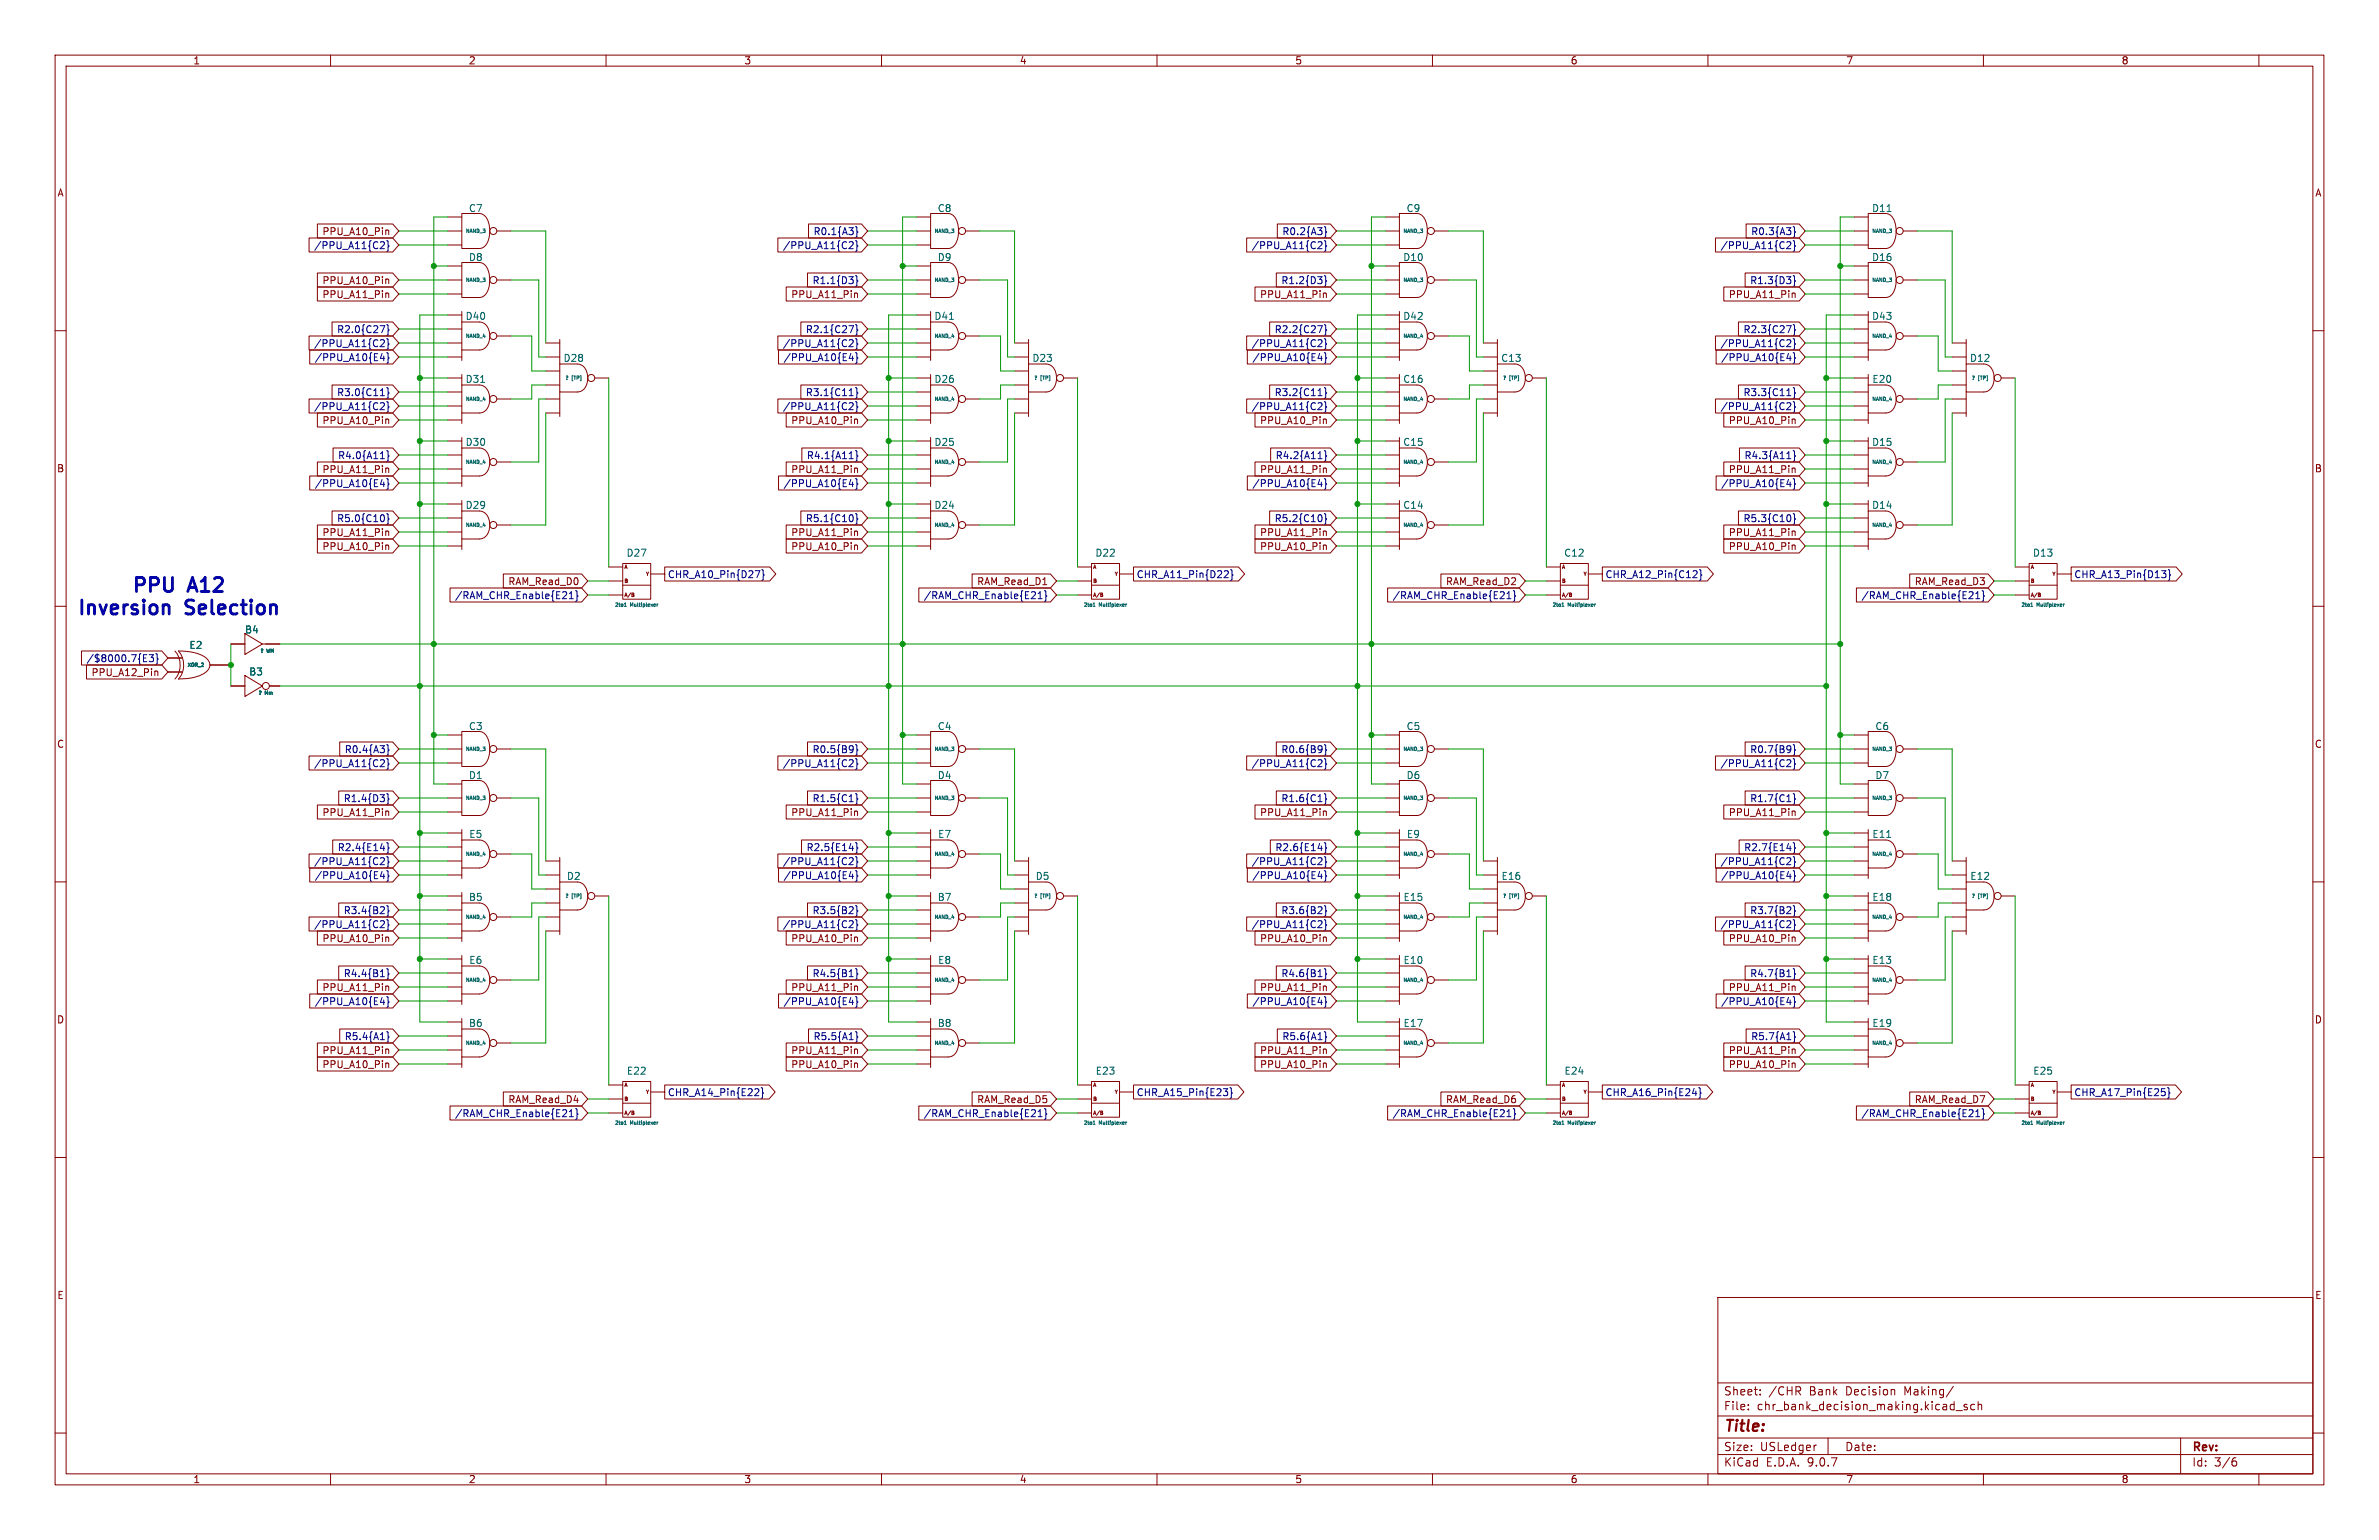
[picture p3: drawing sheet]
<svg xmlns="http://www.w3.org/2000/svg" width="432mm" height="279mm" viewBox="0 0 432 279" stroke-linecap="round" stroke-linejoin="round" font-family="sans-serif">
<defs><g id="words">
<g font-size="3.5" fill="#0000c2">
<text x="13.7" y="112.3">Inversion</text>
<text x="23.7" y="108.2">PPU</text>
<text x="33.7" y="112.3">Selection</text>
<text x="34.4" y="108.2">A12</text>
</g>
<text font-size="2.8" fill="#840000" x="312.8" y="260.3">Title:</text>
<g font-size="2.1" fill="#840000">
<text x="312.8" y="256.1">File:</text>
<text x="312.8" y="253.4">Sheet:</text>
<text x="318.9" y="256.1">chr_bank_decision_making.kicad_sch</text>
<text x="321" y="253.4">/CHR</text>
<text x="328.5" y="253.4">Bank</text>
<text x="335.2" y="253.4">Decision</text>
<text x="345.9" y="253.4">Making/</text>
<text x="312.8" y="263.5">Size:</text>
<text x="319.5" y="263.5">USLedger</text>
<text x="334.8" y="263.5">Date:</text>
<text x="397.8" y="263.7">Rev:</text>
<text x="312.8" y="266.3">KiCad</text>
<text x="320.5" y="266.3">E.D.A.</text>
<text x="328.1" y="266.3">9.0.7</text>
<text x="397.8" y="266.3">Id:</text>
<text x="401.9" y="266.3">3/6</text>
</g>
<g font-size="1.8" fill="#840000">
<text x="35" y="11.9">1</text>
<text x="85" y="11.9">2</text>
<text x="135" y="11.9">3</text>
<text x="185" y="11.9">4</text>
<text x="235" y="11.9">5</text>
<text x="285" y="11.9">6</text>
<text x="335" y="11.9">7</text>
<text x="385" y="11.9">8</text>
<text x="10.3" y="35.9">A</text>
<text x="420.1" y="35.9">A</text>
<text x="58.4" y="51.8">PPU_A10_Pin</text>
<text x="58.4" y="54.3">PPU_A11_Pin</text>
<text x="143.5" y="54.3">PPU_A11_Pin</text>
<text x="228.6" y="54.3">PPU_A11_Pin</text>
<text x="313.7" y="54.3">PPU_A11_Pin</text>
<text x="58.4" y="77.2">PPU_A10_Pin</text>
<text x="143.5" y="77.2">PPU_A10_Pin</text>
<text x="228.6" y="77.2">PPU_A10_Pin</text>
<text x="313.7" y="77.2">PPU_A10_Pin</text>
<text x="10.3" y="85.9">B</text>
<text x="143.5" y="86">PPU_A11_Pin</text>
<text x="313.7" y="86">PPU_A11_Pin</text>
<text x="420.1" y="85.9">B</text>
<text x="58.4" y="100">PPU_A10_Pin</text>
<text x="58.4" y="97.5">PPU_A11_Pin</text>
<text x="143.5" y="97.5">PPU_A11_Pin</text>
<text x="143.5" y="100">PPU_A10_Pin</text>
<text x="228.6" y="100">PPU_A10_Pin</text>
<text x="228.6" y="97.5">PPU_A11_Pin</text>
<text x="313.7" y="100">PPU_A10_Pin</text>
<text x="313.7" y="97.5">PPU_A11_Pin</text>
<text x="347.4" y="106.4">RAM_Read_D3</text>
<text x="16.5" y="122.9">PPU_A12_Pin</text>
<text x="10.3" y="135.9">C</text>
<text x="420.1" y="135.9">C</text>
<text x="58.4" y="148.3">PPU_A11_Pin</text>
<text x="143.5" y="148.3">PPU_A11_Pin</text>
<text x="228.6" y="148.3">PPU_A11_Pin</text>
<text x="313.7" y="148.3">PPU_A11_Pin</text>
<text x="58.4" y="171.1">PPU_A10_Pin</text>
<text x="143.5" y="171.1">PPU_A10_Pin</text>
<text x="228.6" y="171.1">PPU_A10_Pin</text>
<text x="313.7" y="171.1">PPU_A10_Pin</text>
<text x="10.3" y="185.9">D</text>
<text x="228.6" y="180">PPU_A11_Pin</text>
<text x="420.1" y="185.9">D</text>
<text x="58.4" y="191.5">PPU_A11_Pin</text>
<text x="143.5" y="191.5">PPU_A11_Pin</text>
<text x="228.6" y="191.5">PPU_A11_Pin</text>
<text x="313.7" y="191.5">PPU_A11_Pin</text>
<text x="58.4" y="194">PPU_A10_Pin</text>
<text x="143.5" y="194">PPU_A10_Pin</text>
<text x="228.6" y="194">PPU_A10_Pin</text>
<text x="313.7" y="194">PPU_A10_Pin</text>
<text x="10.3" y="235.9">E</text>
<text x="420.1" y="235.9">E</text>
<text x="35" y="269.3">1</text>
<text x="85" y="269.3">2</text>
<text x="135" y="269.3">3</text>
<text x="185" y="269.3">4</text>
<text x="235" y="269.3">5</text>
<text x="285" y="269.3">6</text>
<text x="335" y="269.3">7</text>
<text x="385" y="269.3">8</text>
</g>
<g font-size="1.8" fill="#006464">
<text x="85" y="38.7">C7</text>
<text x="170.1" y="38.7">C8</text>
<text x="255.2" y="38.7">C9</text>
<text x="339.7" y="38.7">D11</text>
<text x="85" y="47.6">D8</text>
<text x="170.1" y="47.6">D9</text>
<text x="254.6" y="47.6">D10</text>
<text x="339.7" y="47.6">D16</text>
<text x="84.4" y="58.2">D40</text>
<text x="169.5" y="58.2">D41</text>
<text x="254.6" y="58.2">D42</text>
<text x="339.7" y="58.2">D43</text>
<text x="102.2" y="65.9">D28</text>
<text x="187.3" y="65.9">D23</text>
<text x="272.4" y="65.9">C13</text>
<text x="357.5" y="65.9">D12</text>
<text x="84.4" y="69.7">D31</text>
<text x="169.5" y="69.7">D26</text>
<text x="254.6" y="69.7">C16</text>
<text x="339.7" y="69.7">E20</text>
<text x="84.4" y="81.1">D30</text>
<text x="169.5" y="81.1">D25</text>
<text x="254.6" y="81.1">C15</text>
<text x="339.7" y="81.1">D15</text>
<text x="84.4" y="92.5">D29</text>
<text x="169.5" y="92.5">D24</text>
<text x="254.6" y="92.5">C14</text>
<text x="339.7" y="92.5">D14</text>
<text x="113.6" y="101.2">D27</text>
<text x="198.7" y="101.2">D22</text>
<text x="283.8" y="101.2">C12</text>
<text x="368.9" y="101.2">D13</text>
<text x="34.3" y="117.9">E2</text>
<text x="44.4" y="115.1">B4</text>
<text x="45.1" y="122.7">B3</text>
<text x="85" y="132.7">C3</text>
<text x="170.1" y="132.7">C4</text>
<text x="255.2" y="132.7">C5</text>
<text x="340.3" y="132.7">C6</text>
<text x="85" y="141.5">D1</text>
<text x="170.1" y="141.5">D4</text>
<text x="255.2" y="141.5">D6</text>
<text x="340.3" y="141.5">D7</text>
<text x="85.1" y="152.2">E5</text>
<text x="170.2" y="152.2">E7</text>
<text x="255.3" y="152.2">E9</text>
<text x="339.7" y="152.2">E11</text>
<text x="102.8" y="159.8">D2</text>
<text x="187.9" y="159.8">D5</text>
<text x="272.4" y="159.8">E16</text>
<text x="357.5" y="159.8">E12</text>
<text x="85" y="163.6">B5</text>
<text x="170.1" y="163.6">B7</text>
<text x="254.7" y="163.6">E15</text>
<text x="339.7" y="163.6">E18</text>
<text x="85.1" y="175.1">E6</text>
<text x="170.2" y="175.1">E8</text>
<text x="254.7" y="175.1">E10</text>
<text x="339.7" y="175.1">E13</text>
<text x="85" y="186.5">B6</text>
<text x="170.1" y="186.5">B8</text>
<text x="254.7" y="186.5">E17</text>
<text x="339.7" y="186.5">E19</text>
<text x="113.7" y="195.2">E22</text>
<text x="198.8" y="195.2">E23</text>
<text x="283.9" y="195.2">E24</text>
<text x="369" y="195.2">E25</text>
</g>
<g font-size="1.8" fill="#000084">
<text x="56.9" y="45.4">/PPU_A11{C2}</text>
<text x="58.4" y="42.9">PPU_A10_Pin</text>
<text x="142" y="45.4">/PPU_A11{C2}</text>
<text x="147.6" y="42.9">R0.1{A3}</text>
<text x="227.1" y="45.4">/PPU_A11{C2}</text>
<text x="232.7" y="42.9">R0.2{A3}</text>
<text x="312.2" y="45.4">/PPU_A11{C2}</text>
<text x="317.7" y="42.9">R0.3{A3}</text>
<text x="147.4" y="51.8">R1.1{D3}</text>
<text x="232.5" y="51.8">R1.2{D3}</text>
<text x="317.6" y="51.8">R1.3{D3}</text>
<text x="56.9" y="63.2">/PPU_A11{C2}</text>
<text x="57" y="65.7">/PPU_A10{E4}</text>
<text x="61.1" y="60.6">R2.0{C27}</text>
<text x="142" y="63.2">/PPU_A11{C2}</text>
<text x="142.1" y="65.7">/PPU_A10{E4}</text>
<text x="146.2" y="60.6">R2.1{C27}</text>
<text x="227.1" y="63.2">/PPU_A11{C2}</text>
<text x="227.2" y="65.7">/PPU_A10{E4}</text>
<text x="231.3" y="60.6">R2.2{C27}</text>
<text x="312.2" y="63.2">/PPU_A11{C2}</text>
<text x="312.3" y="65.7">/PPU_A10{E4}</text>
<text x="316.4" y="60.6">R2.3{C27}</text>
<text x="56.9" y="74.6">/PPU_A11{C2}</text>
<text x="61.1" y="72.1">R3.0{C11}</text>
<text x="142" y="74.6">/PPU_A11{C2}</text>
<text x="146.2" y="72.1">R3.1{C11}</text>
<text x="227.1" y="74.6">/PPU_A11{C2}</text>
<text x="231.3" y="72.1">R3.2{C11}</text>
<text x="312.2" y="74.6">/PPU_A11{C2}</text>
<text x="316.4" y="72.1">R3.3{C11}</text>
<text x="61.3" y="83.5">R4.0{A11}</text>
<text x="146.4" y="83.5">R4.1{A11}</text>
<text x="231.4" y="83.5">R4.2{A11}</text>
<text x="316.5" y="83.5">R4.3{A11}</text>
<text x="57" y="88.6">/PPU_A10{E4}</text>
<text x="58.4" y="86">PPU_A11_Pin</text>
<text x="142.1" y="88.6">/PPU_A10{E4}</text>
<text x="227.2" y="88.6">/PPU_A10{E4}</text>
<text x="228.6" y="86">PPU_A11_Pin</text>
<text x="312.3" y="88.6">/PPU_A10{E4}</text>
<text x="61.1" y="94.9">R5.0{C10}</text>
<text x="146.2" y="94.9">R5.1{C10}</text>
<text x="231.3" y="94.9">R5.2{C10}</text>
<text x="316.4" y="94.9">R5.3{C10}</text>
<text x="92.2" y="106.4">RAM_Read_D0</text>
<text x="121.1" y="105.1">CHR_A10_Pin{D27}</text>
<text x="177.3" y="106.4">RAM_Read_D1</text>
<text x="206.2" y="105.1">CHR_A11_Pin{D22}</text>
<text x="262.3" y="106.4">RAM_Read_D2</text>
<text x="291.3" y="105.1">CHR_A12_Pin{C12}</text>
<text x="376.4" y="105.1">CHR_A13_Pin{D13}</text>
<text x="82.5" y="108.9">/RAM_CHR_Enable{E21}</text>
<text x="167.6" y="108.9">/RAM_CHR_Enable{E21}</text>
<text x="252.7" y="108.9">/RAM_CHR_Enable{E21}</text>
<text x="337.8" y="108.9">/RAM_CHR_Enable{E21}</text>
<text x="15.6" y="120.3">/$8000.7{E3}</text>
<text x="62.5" y="136.8">R0.4{A3}</text>
<text x="147.4" y="136.8">R0.5{B9}</text>
<text x="232.5" y="136.8">R0.6{B9}</text>
<text x="317.6" y="136.8">R0.7{B9}</text>
<text x="56.9" y="139.4">/PPU_A11{C2}</text>
<text x="142" y="139.4">/PPU_A11{C2}</text>
<text x="227.1" y="139.4">/PPU_A11{C2}</text>
<text x="312.2" y="139.4">/PPU_A11{C2}</text>
<text x="62.3" y="145.7">R1.4{D3}</text>
<text x="147.4" y="145.7">R1.5{C1}</text>
<text x="232.5" y="145.7">R1.6{C1}</text>
<text x="317.6" y="145.7">R1.7{C1}</text>
<text x="61.2" y="154.6">R2.4{E14}</text>
<text x="146.3" y="154.6">R2.5{E14}</text>
<text x="231.4" y="154.6">R2.6{E14}</text>
<text x="316.5" y="154.6">R2.7{E14}</text>
<text x="56.9" y="157.2">/PPU_A11{C2}</text>
<text x="57" y="159.7">/PPU_A10{E4}</text>
<text x="142" y="157.2">/PPU_A11{C2}</text>
<text x="142.1" y="159.7">/PPU_A10{E4}</text>
<text x="227.1" y="157.2">/PPU_A11{C2}</text>
<text x="227.2" y="159.7">/PPU_A10{E4}</text>
<text x="312.2" y="157.2">/PPU_A11{C2}</text>
<text x="312.3" y="159.7">/PPU_A10{E4}</text>
<text x="62.3" y="166.1">R3.4{B2}</text>
<text x="147.4" y="166.1">R3.5{B2}</text>
<text x="232.5" y="166.1">R3.6{B2}</text>
<text x="317.6" y="166.1">R3.7{B2}</text>
<text x="56.9" y="168.6">/PPU_A11{C2}</text>
<text x="142" y="168.6">/PPU_A11{C2}</text>
<text x="227.1" y="168.6">/PPU_A11{C2}</text>
<text x="312.2" y="168.6">/PPU_A11{C2}</text>
<text x="62.3" y="177.5">R4.4{B1}</text>
<text x="147.4" y="177.5">R4.5{B1}</text>
<text x="232.5" y="177.5">R4.6{B1}</text>
<text x="317.6" y="177.5">R4.7{B1}</text>
<text x="57" y="182.6">/PPU_A10{E4}</text>
<text x="58.4" y="180">PPU_A11_Pin</text>
<text x="142.1" y="182.6">/PPU_A10{E4}</text>
<text x="143.5" y="180">PPU_A11_Pin</text>
<text x="227.2" y="182.6">/PPU_A10{E4}</text>
<text x="312.3" y="182.6">/PPU_A10{E4}</text>
<text x="313.7" y="180">PPU_A11_Pin</text>
<text x="62.5" y="188.9">R5.4{A1}</text>
<text x="147.6" y="188.9">R5.5{A1}</text>
<text x="232.7" y="188.9">R5.6{A1}</text>
<text x="317.7" y="188.9">R5.7{A1}</text>
<text x="82.5" y="202.9">/RAM_CHR_Enable{E21}</text>
<text x="92.2" y="200.3">RAM_Read_D4</text>
<text x="121.1" y="199.1">CHR_A14_Pin{E22}</text>
<text x="167.6" y="202.9">/RAM_CHR_Enable{E21}</text>
<text x="177.3" y="200.3">RAM_Read_D5</text>
<text x="206.2" y="199.1">CHR_A15_Pin{E23}</text>
<text x="252.7" y="202.9">/RAM_CHR_Enable{E21}</text>
<text x="262.3" y="200.3">RAM_Read_D6</text>
<text x="291.3" y="199.1">CHR_A16_Pin{E24}</text>
<text x="337.8" y="202.9">/RAM_CHR_Enable{E21}</text>
<text x="347.4" y="200.3">RAM_Read_D7</text>
<text x="376.4" y="199.1">CHR_A17_Pin{E25}</text>
</g>
<g font-size=".9" fill="#006464">
<text x="84.4" y="42.5">NAND_3</text>
<text x="169.5" y="42.5">NAND_3</text>
<text x="254.6" y="42.5">NAND_3</text>
<text x="339.7" y="42.5">NAND_3</text>
<text x="84.4" y="51.3">NAND_3</text>
<text x="169.5" y="51.3">NAND_3</text>
<text x="254.6" y="51.3">NAND_3</text>
<text x="339.7" y="51.3">NAND_3</text>
<text x="84.4" y="61.5">NAND_4</text>
<text x="169.5" y="61.5">NAND_4</text>
<text x="254.6" y="61.5">NAND_4</text>
<text x="339.7" y="61.5">NAND_4</text>
<text x="102.5" y="69.1">?</text>
<text x="103.8" y="69.1">[TP]</text>
<text x="187.6" y="69.1">?</text>
<text x="188.9" y="69.1">[TP]</text>
<text x="272.7" y="69.1">?</text>
<text x="274" y="69.1">[TP]</text>
<text x="357.7" y="69.1">?</text>
<text x="359.1" y="69.1">[TP]</text>
<text x="84.4" y="72.9">NAND_4</text>
<text x="169.5" y="72.9">NAND_4</text>
<text x="254.6" y="72.9">NAND_4</text>
<text x="339.7" y="72.9">NAND_4</text>
<text x="84.4" y="84.4">NAND_4</text>
<text x="169.5" y="84.4">NAND_4</text>
<text x="254.6" y="84.4">NAND_4</text>
<text x="339.7" y="84.4">NAND_4</text>
<text x="84.4" y="95.8">NAND_4</text>
<text x="169.5" y="95.8">NAND_4</text>
<text x="254.6" y="95.8">NAND_4</text>
<text x="339.7" y="95.8">NAND_4</text>
<text x="111.5" y="110.3">2to1</text>
<text x="114.5" y="110.3">Multiplexer</text>
<text x="196.6" y="110.3">2to1</text>
<text x="199.5" y="110.3">Multiplexer</text>
<text x="281.7" y="110.3">2to1</text>
<text x="284.6" y="110.3">Multiplexer</text>
<text x="366.8" y="110.3">2to1</text>
<text x="369.7" y="110.3">Multiplexer</text>
<text x="47.1" y="118.7">?</text>
<text x="48.5" y="118.7">WM</text>
<text x="33.9" y="121.2">XOR_2</text>
<text x="46.8" y="126.3">?</text>
<text x="48.2" y="126.3">Mm</text>
<text x="84.4" y="136.4">NAND_3</text>
<text x="169.5" y="136.4">NAND_3</text>
<text x="254.6" y="136.4">NAND_3</text>
<text x="339.7" y="136.4">NAND_3</text>
<text x="84.4" y="145.3">NAND_3</text>
<text x="169.5" y="145.3">NAND_3</text>
<text x="254.6" y="145.3">NAND_3</text>
<text x="339.7" y="145.3">NAND_3</text>
<text x="84.4" y="155.5">NAND_4</text>
<text x="169.5" y="155.5">NAND_4</text>
<text x="254.6" y="155.5">NAND_4</text>
<text x="339.7" y="155.5">NAND_4</text>
<text x="84.4" y="166.9">NAND_4</text>
<text x="102.5" y="163.1">?</text>
<text x="103.8" y="163.1">[TP]</text>
<text x="169.5" y="166.9">NAND_4</text>
<text x="187.6" y="163.1">?</text>
<text x="188.9" y="163.1">[TP]</text>
<text x="254.6" y="166.9">NAND_4</text>
<text x="272.7" y="163.1">?</text>
<text x="274" y="163.1">[TP]</text>
<text x="339.7" y="166.9">NAND_4</text>
<text x="357.7" y="163.1">?</text>
<text x="359.1" y="163.1">[TP]</text>
<text x="84.4" y="178.3">NAND_4</text>
<text x="169.5" y="178.3">NAND_4</text>
<text x="254.6" y="178.3">NAND_4</text>
<text x="339.7" y="178.3">NAND_4</text>
<text x="84.4" y="189.8">NAND_4</text>
<text x="169.5" y="189.8">NAND_4</text>
<text x="254.6" y="189.8">NAND_4</text>
<text x="339.7" y="189.8">NAND_4</text>
<text x="111.5" y="204.3">2to1</text>
<text x="114.5" y="204.3">Multiplexer</text>
<text x="196.6" y="204.3">2to1</text>
<text x="199.5" y="204.3">Multiplexer</text>
<text x="281.7" y="204.3">2to1</text>
<text x="284.6" y="204.3">Multiplexer</text>
<text x="366.8" y="204.3">2to1</text>
<text x="369.7" y="204.3">Multiplexer</text>
</g>
<g font-size=".9" fill="#840000">
<text x="113.2" y="103.4">A</text>
<text x="113.2" y="106">B</text>
<text x="117.1" y="104.7">Y</text>
<text x="198.3" y="103.4">A</text>
<text x="198.3" y="106">B</text>
<text x="202.2" y="104.7">Y</text>
<text x="283.4" y="103.4">A</text>
<text x="283.4" y="106">B</text>
<text x="287.3" y="104.7">Y</text>
<text x="368.4" y="103.4">A</text>
<text x="368.4" y="106">B</text>
<text x="372.4" y="104.7">Y</text>
<text x="113.2" y="108.5">A/B</text>
<text x="198.3" y="108.5">A/B</text>
<text x="283.4" y="108.5">A/B</text>
<text x="368.4" y="108.5">A/B</text>
<text x="113.2" y="197.4">A</text>
<text x="198.3" y="197.4">A</text>
<text x="283.4" y="197.4">A</text>
<text x="368.4" y="197.4">A</text>
<text x="113.2" y="202.5">A/B</text>
<text x="113.2" y="199.9">B</text>
<text x="117.1" y="198.7">Y</text>
<text x="198.3" y="202.5">A/B</text>
<text x="198.3" y="199.9">B</text>
<text x="202.2" y="198.7">Y</text>
<text x="283.4" y="202.5">A/B</text>
<text x="283.4" y="199.9">B</text>
<text x="287.3" y="198.7">Y</text>
<text x="368.4" y="202.5">A/B</text>
<text x="368.4" y="199.9">B</text>
<text x="372.4" y="198.7">Y</text>
</g>
</g></defs>
<g fill="none" stroke="#840000" stroke-width=".18">
<path d="M10 10h411.8v259.4h-411.8zM12 12h407.8v255.4h-407.8zM60 10v2M110 10v2M160 10v2M210 10v2M260 10v2M310 10v2M360 10v2M410 10v2M81.3 39.4h2.5M83.8 38.7h3.2a1.96 1.96 0 0 1 1.8 2 4.1 4.1 0 0 1-1 4.1l-.7 .3h-3.3z"/>
<path d="M166.4 39.4h2.5M168.9 38.7h3.2a1.96 1.96 0 0 1 1.8 2 4.1 4.1 0 0 1-1 4.1l-.7 .3h-3.3zM251.5 39.4h2.5M254 38.7h3.2a1.96 1.96 0 0 1 1.7 2 4.1 4.1 0 0 1-.9 4.1l-.7 .3h-3.3zM336.5 39.4h2.6M339.1 38.7h3.2a1.96 1.96 0 0 1 1.7 2 4.1 4.1 0 0 1-.9 4.1l-.7 .3h-3.3zM56.1 43.2h15.2l1.1 1.3-1.1 1.2h-15.2zM57.6 40.6h13.7l1.1 1.3-1.1 1.3h-13.7zM57.6 49.5h13.7l1.1 1.3-1.1 1.3h-13.7zM57.6 52.1h13.7l1.1 1.2-1.1 1.3h-13.7zM60.3 58.4h11l1.1 1.3-1.1 1.3h-11zM70.2 53.2l.4 .1v.7"/>
<path d="M70.2 41.7l.4 .2v.7M70.2 50.6l.4 .2v.7M81.3 41.9h2.5M81.3 44.5h2.5M81.3 48.3h2.5M81.3 50.8h2.5M81.3 53.3h2.5M81.3 57.2h2.5M81.3 59.7h2.5M83.8 47.6h3.2a1.96 1.96 0 0 1 1.8 2 4.1 4.1 0 0 1-1 4.1l-.7 .3h-3.3zM83.8 58.4h3.2a1.9 1.9 0 0 1 1.8 1.8 2.58 2.58 0 0 1-1.5 3.3h-3.5zM83.8 56.5v1.9"/>
<path d="M90.2 41.9h2.5M90.2 50.8h2.5M141.2 43.2h15.2l1.1 1.3-1.1 1.2h-15.2zM142.7 52.1h13.7l1.1 1.2-1.1 1.3h-13.7zM145.4 58.4h11l1.1 1.3-1.1 1.3h-11zM146.6 49.5h9.8l1.1 1.3-1.1 1.3h-9.8zM146.7 40.6h9.7l1.1 1.3-1.1 1.3h-9.7zM155.3 53.2l.3 .1v.7M166.4 41.9h2.5M166.4 44.5h2.5M166.4 48.3h2.5M166.4 50.8h2.5"/>
<path d="M166.4 53.3h2.5M166.4 57.2h2.5M166.4 59.7h2.5M168.9 47.6h3.2a1.96 1.96 0 0 1 1.8 2 4.1 4.1 0 0 1-1 4.1l-.7 .3h-3.3zM168.9 58.4h3.2a1.9 1.9 0 0 1 1.8 1.8 2.58 2.58 0 0 1-1.5 3.3h-3.5zM168.9 56.5v1.9M175.3 41.9h2.5M175.3 50.8h2.5M226.3 43.2h15.2l1.1 1.3-1.1 1.2h-15.2zM227.8 52.1h13.7l1.1 1.2-1.1 1.3h-13.7zM230.4 58.4h11.1l1.1 1.3-1.1 1.3h-11.1zM231.7 49.5h9.8l1.1 1.3-1.1 1.3h-9.8z"/>
<path d="M231.8 40.6h9.7l1.1 1.3-1.1 1.3h-9.7zM240.4 53.2l.3 .1v.7M251.5 41.9h2.5M251.5 44.5h2.5M251.5 48.3h2.5M251.5 50.8h2.5M251.5 53.3h2.5M251.5 57.2h2.5M251.5 59.7h2.5M254 47.6h3.2a1.96 1.96 0 0 1 1.7 2 4.1 4.1 0 0 1-.9 4.1l-.7 .3h-3.3zM254 58.4h3.2a1.9 1.9 0 0 1 1.8 1.8 2.58 2.58 0 0 1-1.5 3.3h-3.5zM254 56.5v1.9"/>
<path d="M260.3 41.9h2.6M260.3 50.8h2.6M311.4 43.2h15.1l1.2 1.3-1.2 1.2h-15.1zM312.9 52.1h13.6l1.2 1.2-1.2 1.3h-13.6zM315.5 58.4h11l1.2 1.3-1.2 1.3h-11zM316.7 49.5h9.8l1.2 1.3-1.2 1.3h-9.8zM316.9 40.6h9.6l1.2 1.3-1.2 1.3h-9.6zM325.5 53.2l.3 .1v.7M336.5 41.9h2.6M336.5 44.5h2.6M336.5 48.3h2.6M336.5 50.8h2.6"/>
<path d="M336.5 53.3h2.6M336.5 57.2h2.6M336.5 59.7h2.6M339.1 47.6h3.2a1.96 1.96 0 0 1 1.7 2 4.1 4.1 0 0 1-.9 4.1l-.7 .3h-3.3zM339.1 58.4h3.2a1.9 1.9 0 0 1 1.8 1.8 2.58 2.58 0 0 1-1.5 3.3h-3.5zM339.1 56.5v1.9M345.4 41.9h2.6M345.4 50.8h2.6M10 60h2M56.1 61h15.2l1.1 1.2-1.1 1.3h-15.2zM56.1 72.4h15.2l1.1 1.3-1.1 1.2h-15.2zM56.2 63.5h15.1l1.1 1.3-1.1 1.2h-15.1z"/>
<path d="M57.6 74.9h13.7l1.1 1.3-1.1 1.3h-13.7zM60.3 69.8h11l1.1 1.3-1.1 1.3h-11zM70.2 76l.4 .2v.7M81.3 62.2h2.5M81.3 64.8h2.5M81.3 68.6h2.5M81.3 71.1h2.5M81.3 73.7h2.5M81.3 76.2h2.5M83.8 69.9h3.2a1.9 1.9 0 0 1 1.8 1.7 2.58 2.58 0 0 1-1.5 3.3h-3.5zM83.8 63.5v1.9M83.8 67.9v2"/>
<path d="M83.8 74.9v1.9M83.8 79.4v1.9M90.2 61h2.5M90.2 72.4h2.5M99.1 62.2h2.5M99.1 64.8h2.5M99.1 72.4h2.5M99.1 67.3h2.5M99.1 69.9h2.5M99.1 74.9h2.5M101.6 66h3.2a1.9 1.9 0 0 1 1.8 1.8 2.58 2.58 0 0 1-1.5 3.3h-3.5zM101.6 61.6v4.4"/>
<path d="M101.6 71.1v4.5M107.9 68.6h2.6M141.2 72.4h15.2l1.1 1.3-1.1 1.2h-15.2zM141.2 61h15.2l1.1 1.2-1.1 1.3h-15.2zM141.3 63.5h15.1l1.1 1.3-1.1 1.2h-15.1zM142.7 74.9h13.7l1.1 1.3-1.1 1.3h-13.7zM145.4 69.8h11l1.1 1.3-1.1 1.3h-11zM155.3 76l.3 .2v.7M166.4 62.2h2.5M166.4 64.8h2.5M166.4 68.6h2.5M166.4 71.1h2.5"/>
<path d="M166.4 73.7h2.5M166.4 76.2h2.5M168.9 69.9h3.2a1.9 1.9 0 0 1 1.8 1.7 2.58 2.58 0 0 1-1.5 3.3h-3.5zM168.9 63.5v1.9M168.9 67.9v2M168.9 74.9v1.9M168.9 79.4v1.9M175.3 61h2.5M175.3 72.4h2.5M184.1 62.2h2.6M184.1 64.8h2.6M184.1 72.4h2.6"/>
<path d="M184.1 67.3h2.6M184.1 69.9h2.6M184.1 74.9h2.6M186.7 66h3.2a1.9 1.9 0 0 1 1.8 1.8 2.58 2.58 0 0 1-1.5 3.3h-3.5zM186.7 61.6v4.4M186.7 71.1v4.5M193 68.6h2.6M226.3 72.4h15.2l1.1 1.3-1.1 1.2h-15.2zM226.3 61h15.2l1.1 1.2-1.1 1.3h-15.2zM226.4 63.5h15.1l1.1 1.3-1.1 1.2h-15.1zM227.8 74.9h13.7l1.1 1.3-1.1 1.3h-13.7zM230.4 69.8h11.1l1.1 1.3-1.1 1.3h-11.1z"/>
<path d="M240.4 76l.3 .2v.7M251.5 62.2h2.5M251.5 64.8h2.5M251.5 68.6h2.5M251.5 71.1h2.5M251.5 73.7h2.5M251.5 76.2h2.5M254 69.9h3.2a1.9 1.9 0 0 1 1.8 1.7 2.58 2.58 0 0 1-1.5 3.3h-3.5zM254 63.5v1.9M254 67.9v2M254 74.9v1.9M254 79.4v1.9"/>
<path d="M260.3 61h2.6M260.3 72.4h2.6M269.2 62.2h2.6M269.2 64.8h2.6M269.2 72.4h2.6M269.2 67.3h2.6M269.2 69.9h2.6M269.2 74.9h2.6M271.8 66h3.2a1.9 1.9 0 0 1 1.8 1.8 2.58 2.58 0 0 1-1.5 3.3h-3.5zM271.8 61.6v4.4M271.8 71.1v4.5M278.1 68.6h2.6"/>
<path d="M311.4 72.4h15.1l1.2 1.3-1.2 1.2h-15.1zM311.4 61h15.1l1.2 1.2-1.2 1.3h-15.1zM311.5 63.5h15l1.2 1.3-1.2 1.2h-15zM312.9 74.9h13.6l1.2 1.3-1.2 1.3h-13.6zM315.5 69.8h11l1.2 1.3-1.2 1.3h-11zM325.5 76l.3 .2v.7M336.5 62.2h2.6M336.5 64.8h2.6M336.5 68.6h2.6M336.5 71.1h2.6M336.5 73.7h2.6M336.5 76.2h2.6"/>
<path d="M339.1 69.9h3.2a1.9 1.9 0 0 1 1.8 1.7 2.58 2.58 0 0 1-1.5 3.3h-3.5zM339.1 63.5v1.9M339.1 67.9v2M339.1 74.9v1.9M339.1 79.4v1.9M345.4 61h2.6M345.4 72.4h2.6M354.3 62.2h2.6M354.3 64.8h2.6M354.3 72.4h2.6M354.3 67.3h2.6M354.3 69.9h2.6"/>
<path d="M354.3 74.9h2.6M356.9 66h3.1a1.9 1.9 0 0 1 1.9 1.8 2.58 2.58 0 0 1-1.5 3.3h-3.5zM356.9 61.6v4.4M356.9 71.1v4.5M363.2 68.6h2.6M419.8 60h2M56.2 86.4h15.1l1.1 1.2-1.1 1.3h-15.1zM57.6 83.8h13.7l1.1 1.3-1.1 1.3h-13.7zM57.6 97.8h13.7l1.1 1.3-1.1 1.2h-13.7zM57.6 95.2h13.7l1.1 1.3-1.1 1.3h-13.7zM60.3 92.7h11l1.1 1.3-1.1 1.3h-11zM60.4 81.3h10.9l1.1 1.3-1.1 1.2h-10.9z"/>
<path d="M70.2 98.9l.4 .2v.6M70.2 96.3l.4 .2v.7M70.2 84.9l.4 .2v.7M81.3 80h2.5M81.3 82.6h2.5M81.3 85.1h2.5M81.3 87.6h2.5M81.3 91.4h2.5M81.3 94h2.5M81.3 96.5h2.5M81.3 99.1h2.5M83.8 92.7h3.2a1.9 1.9 0 0 1 1.8 1.8 2.58 2.58 0 0 1-1.5 3.3h-3.5z"/>
<path d="M83.8 81.3h3.2a1.9 1.9 0 0 1 1.8 1.8 2.58 2.58 0 0 1-1.5 3.2l-3.5 .1zM83.8 86.4v1.9M83.8 90.8v1.9M83.8 97.8v1.9M90.2 83.8h2.5M90.2 95.3h2.5M141.3 86.4h15.1l1.1 1.2-1.1 1.3h-15.1zM142.7 95.2h13.7l1.1 1.3-1.1 1.3h-13.7zM142.7 83.8h13.7l1.1 1.3-1.1 1.3h-13.7zM142.7 97.8h13.7l1.1 1.3-1.1 1.2h-13.7zM145.4 92.7h11l1.1 1.3-1.1 1.3h-11zM145.5 81.3h10.9l1.1 1.3-1.1 1.2h-10.9z"/>
<path d="M155.3 98.9l.3 .2v.6M155.3 96.3l.3 .2v.7M155.3 84.9l.3 .2v.7M166.4 80h2.5M166.4 82.6h2.5M166.4 85.1h2.5M166.4 87.6h2.5M166.4 91.4h2.5M166.4 94h2.5M166.4 96.5h2.5M166.4 99.1h2.5M168.9 92.7h3.2a1.9 1.9 0 0 1 1.8 1.8 2.58 2.58 0 0 1-1.5 3.3h-3.5z"/>
<path d="M168.9 81.3h3.2a1.9 1.9 0 0 1 1.8 1.8 2.58 2.58 0 0 1-1.5 3.2l-3.5 .1zM168.9 86.4v1.9M168.9 90.8v1.9M168.9 97.8v1.9M175.3 83.8h2.5M175.3 95.3h2.5M226.4 86.4h15.1l1.1 1.2-1.1 1.3h-15.1zM227.8 97.8h13.7l1.1 1.3-1.1 1.2h-13.7zM227.8 95.2h13.7l1.1 1.3-1.1 1.3h-13.7zM227.8 83.8h13.7l1.1 1.3-1.1 1.3h-13.7zM230.4 92.7h11.1l1.1 1.3-1.1 1.3h-11.1zM230.6 81.3h10.9l1.1 1.3-1.1 1.2h-10.9z"/>
<path d="M240.4 98.9l.3 .2v.6M240.4 96.3l.3 .2v.7M240.4 84.9l.3 .2v.7M251.5 80h2.5M251.5 82.6h2.5M251.5 85.1h2.5M251.5 87.6h2.5M251.5 91.4h2.5M251.5 94h2.5M251.5 96.5h2.5M251.5 99.1h2.5M254 81.3h3.2a1.9 1.9 0 0 1 1.8 1.8 2.58 2.58 0 0 1-1.5 3.2l-3.5 .1z"/>
<path d="M254 92.7h3.2a1.9 1.9 0 0 1 1.8 1.8 2.58 2.58 0 0 1-1.5 3.3h-3.5zM254 86.4v1.9M254 90.8v1.9M254 97.8v1.9M260.3 83.8h2.6M260.3 95.3h2.6M311.5 86.4h15l1.2 1.2-1.2 1.3h-15zM312.9 97.8h13.6l1.2 1.3-1.2 1.2h-13.6zM312.9 95.2h13.6l1.2 1.3-1.2 1.3h-13.6zM312.9 83.8h13.6l1.2 1.3-1.2 1.3h-13.6zM315.5 92.7h11l1.2 1.3-1.2 1.3h-11zM315.7 81.3h10.8l1.2 1.3-1.2 1.2h-10.8z"/>
<path d="M325.5 98.9l.3 .2v.6M325.5 84.9l.3 .2v.7M325.5 96.3l.3 .2v.7M336.5 80h2.6M336.5 82.6h2.6M336.5 85.1h2.6M336.5 87.6h2.6M336.5 91.4h2.6M336.5 94h2.6M336.5 96.5h2.6M336.5 99.1h2.6M339.1 81.3h3.2a1.9 1.9 0 0 1 1.8 1.8 2.58 2.58 0 0 1-1.5 3.2l-3.5 .1z"/>
<path d="M339.1 92.7h3.2a1.9 1.9 0 0 1 1.8 1.8 2.58 2.58 0 0 1-1.5 3.3h-3.5zM339.1 86.4v1.9M339.1 90.8v1.9M339.1 97.8v1.9M345.4 83.8h2.6M345.4 95.3h2.6M10 110h2M14.8 118.1h14.6l1.1 1.3-1.1 1.3h-14.6zM30.5 119.4h2.5M31.7 118.1a3.8 3.8 0 0 1 0 5.1M32.4 118.1a6.9 6.9 0 0 1 5.4 1.7 1.58 1.58 0 0 1-.8 2.4 9.1 9.1 0 0 1-4.6 1 3.8 3.8 0 0 0 0-5.1zM41.9 116.8h2.5"/>
<path d="M44.4 114.9l3.2 1.9-3.2 1.9zM47.6 116.8h3.2M81.7 106.7h23.9l1.1 1.3-1.1 1.2h-23.9zM91.4 104.1h14.2l1.1 1.3-1.1 1.3h-14.2zM110.5 102.9h2.5M110.5 105.4h2.5M110.5 108h2.5M113 102.2h5.1v6.5h-5.1zM113 106.2h5.1M114.7 107.6h.3v.2M114.7 107.9h.2M114.9 107.9l.1 .3h-.3"/>
<path d="M115 107.9h-.1M115 107.8v.1M118.1 104.1h2.5M120.6 102.9h19.1l1.1 1.2-1.1 1.3h-19.1zM166.8 106.7h23.9l1.1 1.3-1.1 1.2h-23.9zM176.4 104.1h14.3l1.1 1.3-1.1 1.3h-14.3zM189.3 106.1h.7M195.6 102.9h2.5M195.6 105.4h2.5M195.6 108h2.5M198.1 102.2h5.1v6.5h-5.1zM198.1 106.2h5.1"/>
<path d="M199.8 107.6l.3 .1-.1 .2M199.8 107.9h.2M200 107.9h.1M200.1 107.9v.1M200.1 108v.2h-.3M203.2 104.1h2.5M205.7 102.9h19.1l1.1 1.2-1.1 1.3h-19.1zM251.9 106.7h23.8l1.2 1.3-1.2 1.2h-23.8zM261.5 104.1h14.2l1.2 1.3-1.2 1.3h-14.2zM280.7 102.9h2.5M280.7 105.4h2.5M280.7 108h2.5"/>
<path d="M283.2 102.2h5.1v6.5h-5.1zM283.2 106.2h5.1M284.9 107.6l.3 .1-.1 .2M284.9 107.9h.2M285.1 107.9l.1 .3h-.3M288.3 104.1h2.5M290.8 102.9h19.1l1.1 1.2-1.1 1.3h-19.1zM336.9 106.7h23.9l1.1 1.3-1.1 1.2h-23.9zM346.6 104.1h14.2l1.1 1.3-1.1 1.3h-14.2zM365.8 102.9h2.5M365.8 105.4h2.5M365.8 108h2.5"/>
<path d="M368.3 102.2h5.1v6.5h-5.1zM368.3 106.2h5.1M370 107.6l.3 .1-.1 .2M370 107.9h.2M370.2 107.9l.1 .3h-.3M373.4 104.1h2.5M375.9 102.9h19.1l1.1 1.2-1.1 1.3h-19.1zM419.8 110h2M15.7 120.6h13.7l1.1 1.3-1.1 1.3h-13.7zM28.3 121.7l.3 .2v.7M30.5 121.9h2.5M38.1 120.7h3.8"/>
<path d="M41.9 124.5h2.5M44.4 122.6l3.2 1.9-3.2 1.9zM48.9 124.5h1.9M56.1 137.2h15.2l1.1 1.2-1.1 1.3h-15.2zM61.7 134.6h9.6l1.1 1.3-1.1 1.3h-9.6zM81.3 133.4h2.5M81.3 135.9h2.5M81.3 138.4h2.5M83.8 132.7h3.2a1.96 1.96 0 0 1 1.8 2 4.1 4.1 0 0 1-1 4.1l-.7 .3h-3.3zM90.2 135.9h2.5M141.2 137.2h15.2l1.1 1.2-1.1 1.3h-15.2zM146.6 134.6h9.8l1.1 1.3-1.1 1.3h-9.8z"/>
<path d="M166.4 133.4h2.5M166.4 135.9h2.5M166.4 138.4h2.5M168.9 132.7h3.2a1.96 1.96 0 0 1 1.8 2 4.1 4.1 0 0 1-1 4.1l-.7 .3h-3.3zM175.3 135.9h2.5M226.3 137.2h15.2l1.1 1.2-1.1 1.3h-15.2zM231.7 134.6h9.8l1.1 1.3-1.1 1.3h-9.8zM251.5 133.4h2.5M251.5 135.9h2.5M251.5 138.4h2.5M254 132.7h3.2a1.96 1.96 0 0 1 1.7 2 4.1 4.1 0 0 1-.9 4.1l-.7 .3h-3.3zM260.3 135.9h2.6"/>
<path d="M311.4 137.2h15.1l1.2 1.2-1.2 1.3h-15.1zM316.7 134.6h9.8l1.2 1.3-1.2 1.3h-9.8zM336.5 133.4h2.6M336.5 135.9h2.6M336.5 138.4h2.6M339.1 132.7h3.2a1.96 1.96 0 0 1 1.7 2 4.1 4.1 0 0 1-.9 4.1l-.7 .3h-3.3zM345.4 135.9h2.6M10 160h2M56.1 154.9h15.2l1.1 1.3-1.1 1.3h-15.2zM56.2 157.5h15.1l1.1 1.3-1.1 1.2h-15.1zM57.6 146h13.7l1.1 1.3-1.1 1.3h-13.7zM60.4 152.4h10.9l1.1 1.3-1.1 1.2h-10.9z"/>
<path d="M61.5 143.5h9.8l1.1 1.3-1.1 1.3h-9.8zM70.2 147.1l.4 .2v.7M81.3 156.2h2.5M81.3 158.8h2.5M81.3 151.1h2.5M81.3 153.7h2.5M81.3 142.2h2.5M81.3 144.8h2.5M81.3 147.3h2.5M83.8 152.4h3.2a1.9 1.9 0 0 1 1.8 1.8 2.58 2.58 0 0 1-1.5 3.2l-3.5 .1zM83.8 141.6h3.2a1.96 1.96 0 0 1 1.8 2 4.1 4.1 0 0 1-1 4.1l-.7 .3h-3.3zM83.8 150.5v1.9"/>
<path d="M83.8 157.5v1.9M90.2 154.9h2.5M90.2 144.8h2.5M99.1 156.2h2.5M99.1 158.8h2.5M101.6 155.6v4.4M141.2 154.9h15.2l1.1 1.3-1.1 1.3h-15.2zM141.3 157.5h15.1l1.1 1.3-1.1 1.2h-15.1zM142.7 146h13.7l1.1 1.3-1.1 1.3h-13.7zM145.5 152.4h10.9l1.1 1.3-1.1 1.2h-10.9zM146.6 143.5h9.8l1.1 1.3-1.1 1.3h-9.8zM155.3 147.1l.3 .2v.7"/>
<path d="M166.4 156.2h2.5M166.4 158.8h2.5M166.4 151.1h2.5M166.4 153.7h2.5M166.4 142.2h2.5M166.4 144.8h2.5M166.4 147.3h2.5M168.9 141.6h3.2a1.96 1.96 0 0 1 1.8 2 4.1 4.1 0 0 1-1 4.1l-.7 .3h-3.3zM168.9 152.4h3.2a1.9 1.9 0 0 1 1.8 1.8 2.58 2.58 0 0 1-1.5 3.2l-3.5 .1zM168.9 150.5v1.9M168.9 157.5v1.9M175.3 154.9h2.5"/>
<path d="M175.3 144.8h2.5M184.1 156.2h2.6M184.1 158.8h2.6M186.7 155.6v4.4M226.3 154.9h15.2l1.1 1.3-1.1 1.3h-15.2zM226.4 157.5h15.1l1.1 1.3-1.1 1.2h-15.1zM227.8 146h13.7l1.1 1.3-1.1 1.3h-13.7zM230.6 152.4h10.9l1.1 1.3-1.1 1.2h-10.9zM231.7 143.5h9.8l1.1 1.3-1.1 1.3h-9.8zM240.4 147.1l.3 .2v.7M251.5 156.2h2.5M251.5 158.8h2.5"/>
<path d="M251.5 151.1h2.5M251.5 153.7h2.5M251.5 142.2h2.5M251.5 144.8h2.5M251.5 147.3h2.5M254 152.4h3.2a1.9 1.9 0 0 1 1.8 1.8 2.58 2.58 0 0 1-1.5 3.2l-3.5 .1zM254 141.6h3.2a1.96 1.96 0 0 1 1.7 2 4.1 4.1 0 0 1-.9 4.1l-.7 .3h-3.3zM254 150.5v1.9M254 157.5v1.9M260.3 154.9h2.6M260.3 144.8h2.6M269.2 156.2h2.6"/>
<path d="M269.2 158.8h2.6M271.8 155.6v4.4M311.4 154.9h15.1l1.2 1.3-1.2 1.3h-15.1zM311.5 157.5h15l1.2 1.3-1.2 1.2h-15zM312.9 146h13.6l1.2 1.3-1.2 1.3h-13.6zM315.7 152.4h10.8l1.2 1.3-1.2 1.2h-10.8zM316.7 143.5h9.8l1.2 1.3-1.2 1.3h-9.8zM325.5 147.1l.3 .2v.7M336.5 156.2h2.6M336.5 158.8h2.6M336.5 151.1h2.6M336.5 153.7h2.6"/>
<path d="M336.5 142.2h2.6M336.5 144.8h2.6M336.5 147.3h2.6M339.1 152.4h3.2a1.9 1.9 0 0 1 1.8 1.8 2.58 2.58 0 0 1-1.5 3.2l-3.5 .1zM339.1 141.6h3.2a1.96 1.96 0 0 1 1.7 2 4.1 4.1 0 0 1-.9 4.1l-.7 .3h-3.3zM339.1 150.5v1.9M339.1 157.5v1.9M345.4 154.9h2.6M345.4 144.8h2.6M354.3 156.2h2.6M354.3 158.8h2.6M356.9 155.6v4.4"/>
<path d="M419.8 160h2M56.1 166.4h15.2l1.1 1.2-1.1 1.3h-15.2zM57.6 168.9h13.7l1.1 1.3-1.1 1.3h-13.7zM57.6 177.8h13.7l1.1 1.3-1.1 1.2h-13.7zM61.5 175.3h9.8l1.1 1.2-1.1 1.3h-9.8zM61.5 163.8h9.8l1.1 1.3-1.1 1.3h-9.8zM70.2 170l.4 .2v.7M70.2 178.9l.4 .2v.6M81.3 162.6h2.5M81.3 174h2.5M81.3 176.5h2.5M81.3 179.1h2.5"/>
<path d="M81.3 165.1h2.5M81.3 167.6h2.5M81.3 170.2h2.5M83.8 175.3h3.2a1.9 1.9 0 0 1 1.8 1.8 2.58 2.58 0 0 1-1.5 3.2h-3.5zM83.8 163.8h3.2a1.9 1.9 0 0 1 1.8 1.8 2.58 2.58 0 0 1-1.5 3.3h-3.5zM83.8 161.9v1.9M83.8 168.9v1.9M83.8 173.4v1.9M90.2 166.4h2.5M90.2 177.8h2.5M99.1 161.3h2.5M99.1 163.8h2.5"/>
<path d="M99.1 166.4h2.5M99.1 168.9h2.5M101.6 160h3.2a1.9 1.9 0 0 1 1.8 1.8 2.58 2.58 0 0 1-1.5 3.3h-3.5zM101.6 165.1v4.4M107.9 162.6h2.6M141.2 166.4h15.2l1.1 1.2-1.1 1.3h-15.2zM142.7 177.8h13.7l1.1 1.3-1.1 1.2h-13.7zM142.7 168.9h13.7l1.1 1.3-1.1 1.3h-13.7zM146.6 175.3h9.8l1.1 1.2-1.1 1.3h-9.8zM146.6 163.8h9.8l1.1 1.3-1.1 1.3h-9.8zM155.3 170l.3 .2v.7M155.3 178.9l.3 .2v.6"/>
<path d="M166.4 162.6h2.5M166.4 174h2.5M166.4 176.5h2.5M166.4 179.1h2.5M166.4 165.1h2.5M166.4 167.6h2.5M166.4 170.2h2.5M168.9 175.3h3.2a1.9 1.9 0 0 1 1.8 1.8 2.58 2.58 0 0 1-1.5 3.2h-3.5zM168.9 163.8h3.2a1.9 1.9 0 0 1 1.8 1.8 2.58 2.58 0 0 1-1.5 3.3h-3.5zM168.9 161.9v1.9M168.9 168.9v1.9M168.9 173.4v1.9"/>
<path d="M175.3 166.4h2.5M175.3 177.8h2.5M184.1 161.3h2.6M184.1 163.8h2.6M184.1 166.4h2.6M184.1 168.9h2.6M186.7 160h3.2a1.9 1.9 0 0 1 1.8 1.8 2.58 2.58 0 0 1-1.5 3.3h-3.5zM186.7 165.1v4.4M193 162.6h2.6M226.3 166.4h15.2l1.1 1.2-1.1 1.3h-15.2zM227.8 177.8h13.7l1.1 1.3-1.1 1.2h-13.7zM227.8 168.9h13.7l1.1 1.3-1.1 1.3h-13.7z"/>
<path d="M231.7 175.3h9.8l1.1 1.2-1.1 1.3h-9.8zM231.7 163.8h9.8l1.1 1.3-1.1 1.3h-9.8zM240.4 170l.3 .2v.7M240.4 178.9l.3 .2v.6M251.5 162.6h2.5M251.5 174h2.5M251.5 176.5h2.5M251.5 179.1h2.5M251.5 165.1h2.5M251.5 167.6h2.5M251.5 170.2h2.5M254 175.3h3.2a1.9 1.9 0 0 1 1.8 1.8 2.58 2.58 0 0 1-1.5 3.2h-3.5z"/>
<path d="M254 163.8h3.2a1.9 1.9 0 0 1 1.8 1.8 2.58 2.58 0 0 1-1.5 3.3h-3.5zM254 161.9v1.9M254 168.9v1.9M254 173.4v1.9M260.3 166.4h2.6M260.3 177.8h2.6M269.2 161.3h2.6M269.2 163.8h2.6M269.2 166.4h2.6M269.2 168.9h2.6M271.8 160h3.2a1.9 1.9 0 0 1 1.8 1.8 2.58 2.58 0 0 1-1.5 3.3h-3.5zM271.8 165.1v4.4"/>
<path d="M278.1 162.6h2.6M311.4 166.4h15.1l1.2 1.2-1.2 1.3h-15.1zM312.9 168.9h13.6l1.2 1.3-1.2 1.3h-13.6zM312.9 177.8h13.6l1.2 1.3-1.2 1.2h-13.6zM316.7 163.8h9.8l1.2 1.3-1.2 1.3h-9.8zM316.7 175.3h9.8l1.2 1.2-1.2 1.3h-9.8zM325.5 170l.3 .2v.7M325.5 178.9l.3 .2v.6M336.5 162.6h2.6M336.5 174h2.6M336.5 176.5h2.6M336.5 179.1h2.6"/>
<path d="M336.5 165.1h2.6M336.5 167.6h2.6M336.5 170.2h2.6M339.1 163.8h3.2a1.9 1.9 0 0 1 1.8 1.8 2.58 2.58 0 0 1-1.5 3.3h-3.5zM339.1 175.3h3.2a1.9 1.9 0 0 1 1.8 1.8 2.58 2.58 0 0 1-1.5 3.2h-3.5zM339.1 161.9v1.9M339.1 168.9v1.9M339.1 173.4v1.9M345.4 166.4h2.6M345.4 177.8h2.6M354.3 161.3h2.6M354.3 163.8h2.6"/>
<path d="M354.3 166.4h2.6M354.3 168.9h2.6M356.9 160h3.1a1.9 1.9 0 0 1 1.9 1.8 2.58 2.58 0 0 1-1.5 3.3h-3.5zM356.9 165.1v4.4M363.2 162.6h2.6M56.2 180.3h15.1l1.1 1.3-1.1 1.3h-15.1zM57.6 191.8h13.7l1.1 1.2-1.1 1.3h-13.7zM57.6 189.2h13.7l1.1 1.3-1.1 1.3h-13.7zM61.7 186.7h9.6l1.1 1.3-1.1 1.2h-9.6zM70.2 190.3l.4 .2v.7M70.2 192.9l.4 .1v.7M81.3 185.4h2.5"/>
<path d="M81.3 188h2.5M81.3 190.5h2.5M81.3 193h2.5M81.3 181.6h2.5M83.8 186.7h3.2a1.9 1.9 0 0 1 1.8 1.8 2.58 2.58 0 0 1-1.5 3.2l-3.5 .1zM83.8 180.3v1.9M83.8 184.8v1.9M83.8 191.8v1.9M90.2 189.2h2.5M91.4 198.1h14.2l1.1 1.3-1.1 1.3h-14.2zM110.5 196.9h2.5M110.5 199.4h2.5"/>
<path d="M113 196.2h5.1v6.5h-5.1zM118.1 198.1h2.5M120.6 196.8h19l1.1 1.3-1.1 1.3h-19zM141.3 180.3h15.1l1.1 1.3-1.1 1.3h-15.1zM142.7 191.8h13.7l1.1 1.2-1.1 1.3h-13.7zM142.7 189.2h13.7l1.1 1.3-1.1 1.3h-13.7zM146.7 186.7h9.7l1.1 1.3-1.1 1.2h-9.7zM155.3 190.3l.3 .2v.7M155.3 192.9l.3 .1v.7M166.4 185.4h2.5M166.4 188h2.5M166.4 190.5h2.5"/>
<path d="M166.4 193h2.5M166.4 181.6h2.5M168.9 186.7h3.2a1.9 1.9 0 0 1 1.8 1.8 2.58 2.58 0 0 1-1.5 3.2l-3.5 .1zM168.9 180.3v1.9M168.9 184.8v1.9M168.9 191.8v1.9M175.3 189.2h2.5M176.4 198.1h14.3l1.1 1.3-1.1 1.3h-14.3zM195.6 196.9h2.5M195.6 199.4h2.5M198.1 196.2h5.1v6.5h-5.1zM203.2 198.1h2.5"/>
<path d="M205.7 196.8h19l1.1 1.3-1.1 1.3h-19zM226.4 180.3h15.1l1.1 1.3-1.1 1.3h-15.1zM227.8 191.8h13.7l1.1 1.2-1.1 1.3h-13.7zM227.8 189.2h13.7l1.1 1.3-1.1 1.3h-13.7zM231.8 186.7h9.7l1.1 1.3-1.1 1.2h-9.7zM240.4 190.3l.3 .2v.7M240.4 192.9l.3 .1v.7M251.5 185.4h2.5M251.5 188h2.5M251.5 190.5h2.5M251.5 193h2.5M251.5 181.6h2.5"/>
<path d="M254 186.7h3.2a1.9 1.9 0 0 1 1.8 1.8 2.58 2.58 0 0 1-1.5 3.2l-3.5 .1zM254 180.3v1.9M254 184.8v1.9M254 191.8v1.9M260.3 189.2h2.6M261.5 198.1h14.2l1.2 1.3-1.2 1.3h-14.2zM280.7 196.9h2.5M280.7 199.4h2.5M283.2 196.2h5.1v6.5h-5.1zM288.3 198.1h2.5M290.8 196.8h19l1.1 1.3-1.1 1.3h-19zM311.5 180.3h15l1.2 1.3-1.2 1.3h-15z"/>
<path d="M312.9 191.8h13.6l1.2 1.2-1.2 1.3h-13.6zM312.9 189.2h13.6l1.2 1.3-1.2 1.3h-13.6zM316.9 186.7h9.6l1.2 1.3-1.2 1.2h-9.6zM325.5 190.3l.3 .2v.7M325.5 192.9l.3 .1v.7M336.5 185.4h2.6M336.5 188h2.6M336.5 190.5h2.6M336.5 193h2.6M336.5 181.6h2.6M339.1 186.7h3.2a1.9 1.9 0 0 1 1.8 1.8 2.58 2.58 0 0 1-1.5 3.2l-3.5 .1zM339.1 180.3v1.9"/>
<path d="M339.1 184.8v1.9M339.1 191.8v1.9M345.4 189.2h2.6M346.6 198.1h14.2l1.1 1.3-1.1 1.3h-14.2zM365.8 196.9h2.5M365.8 199.4h2.5M368.3 196.2h5.1v6.5h-5.1zM373.4 198.1h2.5M375.9 196.8h19l1.1 1.3-1.1 1.3h-19zM10 210h2M81.7 200.7h23.9l1.1 1.2-1.1 1.3h-23.9zM110.5 201.9h2.5"/>
<path d="M113 200.2h5.1M114.7 201.6h.3v.2M114.7 201.9h.2M114.9 201.9l.1 .3h-.3M115 201.9h-.1M115 201.8v.1M166.8 200.7h23.9l1.1 1.2-1.1 1.3h-23.9zM195.6 201.9h2.5M198.1 200.2h5.1M199.8 201.6h.3l-.1 .3M199.8 201.9h.2M200 201.9h.1"/>
<path d="M200.1 201.9h.1M200.1 201.9v.3h-.3M251.9 200.7h23.8l1.2 1.2-1.2 1.3h-23.8zM280.7 201.9h2.5M283.2 200.2h5.1M284.9 201.6h.3l-.1 .3M284.9 201.9h.2M285.1 201.9l.1 .3h-.3M336.9 200.7h23.9l1.1 1.2-1.1 1.3h-23.9zM365.8 201.9h2.5M368.3 200.2h5.1M370 201.6h.3l-.1 .3"/>
<path d="M370 201.9h.2M370.2 201.9l.1 .3h-.3M419.8 210h2M311.8 235.4h108v32h-108zM10 260h2M311.8 256.9h108M311.8 250.9h108M317.3 255.6v.2M317.3 254.9v.1M319.5 252.9v.2M319.5 252.2v.1M326.3 252.4l.5 .7"/>
<path d="M326.8 251.7v.5M343.7 252.1l.2 .2v.8M354.5 254.8l.2 .1M354.5 251.5l-1.2 1.9M354.7 254.3v1.5M354.7 255.7l-.2 .1M355 255.9h1.2M357 254.9l-.3-.1-.2 .2v.2l.5 .2v.3h-.5M358.4 254.9l-.4-.1-.3 .3v.4l.1 .2h.6M359 254.9l.3-.1 .3 .1 .1 .9M359 254.3v1.5M419.8 260h2"/>
<path d="M60 267.4v2M110 267.4v2M160 267.4v2M210 267.4v2M260 267.4v2M310 267.4v2M311.8 263.9h108M311.8 260.9h108M329.5 262.2h.2M331.8 260.9v3M360 267.4v2M395.8 260.9v6.5"/>
<path d="M405.4 265.1h.4l.2 .2-.1 .5-.5 .2M405.8 264.5l-.4 .1M410 267.4v2"/>
<circle cx="89.5" cy="41.9" r=".63"/>
<circle cx="89.5" cy="50.8" r=".63"/>
<circle cx="174.6" cy="41.9" r=".63"/>
<circle cx="174.6" cy="50.8" r=".63"/>
<circle cx="259.7" cy="50.8" r=".63"/>
<circle cx="259.7" cy="41.9" r=".63"/>
<circle cx="344.8" cy="41.9" r=".63"/>
<circle cx="344.8" cy="50.8" r=".63"/>
<circle cx="89.5" cy="61" r=".63"/>
<circle cx="89.5" cy="72.4" r=".63"/>
<circle cx="107.3" cy="68.6" r=".63"/>
<circle cx="174.6" cy="61" r=".63"/>
<circle cx="174.6" cy="72.4" r=".63"/>
<circle cx="192.4" cy="68.6" r=".63"/>
<circle cx="259.7" cy="61" r=".63"/>
<circle cx="259.7" cy="72.4" r=".63"/>
<circle cx="277.5" cy="68.6" r=".63"/>
<circle cx="344.8" cy="61" r=".63"/>
<circle cx="344.8" cy="72.4" r=".63"/>
<circle cx="362.6" cy="68.6" r=".63"/>
<circle cx="89.5" cy="95.2" r=".63"/>
<circle cx="89.5" cy="83.8" r=".63"/>
<circle cx="174.6" cy="95.2" r=".63"/>
<circle cx="174.6" cy="83.8" r=".63"/>
<circle cx="259.7" cy="83.8" r=".63"/>
<circle cx="259.7" cy="95.2" r=".63"/>
<circle cx="344.8" cy="83.8" r=".63"/>
<circle cx="344.8" cy="95.2" r=".63"/>
<circle cx="48.3" cy="124.5" r=".63"/>
<circle cx="89.5" cy="135.9" r=".63"/>
<circle cx="174.6" cy="135.9" r=".63"/>
<circle cx="259.7" cy="135.9" r=".63"/>
<circle cx="344.8" cy="135.9" r=".63"/>
<circle cx="89.5" cy="144.8" r=".63"/>
<circle cx="89.5" cy="154.9" r=".63"/>
<circle cx="174.6" cy="154.9" r=".63"/>
<circle cx="174.6" cy="144.8" r=".63"/>
<circle cx="259.7" cy="144.8" r=".63"/>
<circle cx="259.7" cy="154.9" r=".63"/>
<circle cx="344.8" cy="154.9" r=".63"/>
<circle cx="344.8" cy="144.8" r=".63"/>
<circle cx="89.5" cy="166.4" r=".63"/>
<circle cx="89.5" cy="177.8" r=".63"/>
<circle cx="107.3" cy="162.6" r=".63"/>
<circle cx="174.6" cy="177.8" r=".63"/>
<circle cx="174.6" cy="166.4" r=".63"/>
<circle cx="192.4" cy="162.6" r=".63"/>
<circle cx="259.7" cy="177.8" r=".63"/>
<circle cx="259.7" cy="166.4" r=".63"/>
<circle cx="277.5" cy="162.6" r=".63"/>
<circle cx="344.8" cy="166.4" r=".63"/>
<circle cx="344.8" cy="177.8" r=".63"/>
<circle cx="362.6" cy="162.6" r=".63"/>
<circle cx="89.5" cy="189.2" r=".63"/>
<circle cx="174.6" cy="189.2" r=".63"/>
<circle cx="259.7" cy="189.2" r=".63"/>
<circle cx="344.8" cy="189.2" r=".63"/>
</g>
<g fill="none" stroke="#006464" stroke-width=".18">
<path d="M342.5 38.4h.7M172.3 57.9h.8M87.2 69.4h.8M104 68.2h-.1v.9M105.3 68.2h.2v.9M189.1 68.2h-.2v.9M190.4 68.2h.1v.9M274.2 68.2h-.2v.9M275.5 68.2h.1v.9M359.3 68.2h-.2v.9M360.6 68.2h.1v.9M113.3 109.6l.2-.2v.6"/>
<path d="M113.3 110h.4M119.2 109.6v.4M119.3 109.7h-.1M119.3 109.6v.1M119.4 109.6h-.1M198.4 109.6l.2-.2v.6M198.4 110h.4M204.3 109.6v.4M204.4 109.7h-.1M204.4 109.6v.1M204.5 109.6h-.1M283.5 110h.4"/>
<path d="M283.5 109.6l.2-.2v.6M289.4 109.6v.4M289.6 109.6l-.2 .1M368.6 110h.4M368.6 109.6l.2-.2v.6M374.5 109.6v.4M374.7 109.6l-.2 .1M342.4 151.9h.8M104 162.2h-.1v.9M105.3 162.2h.2v.9M189.1 162.2h-.2v.9M190.4 162.2h.1v.9"/>
<path d="M274.2 162.2h-.2v.9M275.5 162.2h.1v.9M359.3 162.2h-.2v.9M360.6 162.2h.1v.9M113.3 204h.4M113.3 203.5l.2-.1v.6M119.2 203.6v.4M119.4 203.6l-.2 .1M198.4 204h.4M198.4 203.5l.2-.1v.6M204.3 203.6v.4M204.5 203.6l-.2 .1"/>
<path d="M283.5 204h.4M283.5 203.5l.2-.1v.6M289.4 203.6v.4M289.6 203.6l-.2 .1M368.6 204h.4M368.6 203.5l.2-.1v.6M374.5 203.6v.4M374.7 203.6l-.2 .1"/>
</g>
<g fill="none" stroke="#000084" stroke-width=".18">
<path d="M69 59.1h.8l-.5 1.3M69.1 43.9h.4l.3 .3-.8 .9h.8M70.2 43.7l.2 .2v.6l.2 .1-.2 .2v.6l-.2 .2M70.2 58.9l.2 .2v.6l.2 .2-.2 .2v.6l-.2 .1M154.1 59.1h.8l-.5 1.3M154.2 43.9h.4l.3 .3-.8 .9h.8M155.3 41.1l.2 .2v.6l.2 .2-.2 .2v.6l-.2 .2M155.3 43.7l.2 .2v.6l.2 .1-.2 .2v.6l-.2 .2M155.3 50l.2 .2v.6l.2 .2-.2 .2v.6l-.2 .2M155.3 58.9l.2 .2v.6l.2 .2-.2 .2v.6l-.2 .1M239.2 59.1h.8l-.5 1.3M239.3 43.9h.4l.3 .3-.8 .9h.8"/>
<path d="M240.4 41.1l.2 .2v.6l.2 .2-.2 .2v.6l-.2 .2M240.4 43.7l.2 .2v.6l.2 .1-.2 .2v.6l-.2 .2M240.4 50l.2 .2v.6l.2 .2-.2 .2v.6l-.2 .2M240.4 58.9l.2 .2v.6l.2 .2-.2 .2v.6l-.2 .1M324.3 59.1h.8l-.5 1.3M324.4 43.9h.4l.2 .3-.7 .9h.7M325.5 41.1l.2 .2v.6l.2 .2-.2 .2v.6l-.2 .2M325.5 43.7l.2 .2v.6l.2 .1-.2 .2v.6l-.2 .2M325.5 50l.2 .2v.6l.2 .2-.2 .2v.6l-.2 .2M325.5 58.9l.2 .2v.6l.2 .2-.2 .2v.6l-.2 .1M69.1 73.1h.4l.3 .3-.8 .9h.8M69.1 61.7l.4-.1 .3 .4-.8 .9h.8"/>
<path d="M69.3 64.1l-.3 .9h.8M69.7 64.6v.8M70.2 70.3l.2 .2v.6l.2 .2-.2 .2v.6l-.2 .2M70.2 72.9l.2 .2v.6l.2 .1-.2 .2v.6l-.2 .2M70.2 61.4l.2 .2v.6l.2 .2-.2 .2v.6l-.2 .2M70.2 64l.2 .2v.6l.2 .2-.2 .1v.6l-.2 .2M154.2 73.1h.4l.3 .3-.8 .9h.8M154.2 61.7l.4-.1 .3 .4-.8 .9h.8M154.4 64.1l-.3 .9h.8M154.7 64.6v.8M155.3 70.3l.2 .2v.6l.2 .2-.2 .2v.6l-.2 .2M155.3 72.9l.2 .2v.6l.2 .1-.2 .2v.6l-.2 .2"/>
<path d="M155.3 61.4l.2 .2v.6l.2 .2-.2 .2v.6l-.2 .2M155.3 64l.2 .2v.6l.2 .2-.2 .1v.6l-.2 .2M239.3 73.1h.4l.3 .3-.8 .9h.8M239.3 61.7l.4-.1 .3 .4-.8 .9h.8M239.5 64.1l-.3 .9h.8M239.8 64.6v.8M240.4 61.4l.2 .2v.6l.2 .2-.2 .2v.6l-.2 .2M240.4 64l.2 .2v.6l.2 .2-.2 .1v.6l-.2 .2M240.4 70.3l.2 .2v.6l.2 .2-.2 .2v.6l-.2 .2M240.4 72.9l.2 .2v.6l.2 .1-.2 .2v.6l-.2 .2M324.4 73.1h.4l.2 .3-.7 .9h.7M324.4 61.7l.4-.1 .2 .4-.7 .9h.7"/>
<path d="M324.6 64.1l-.3 .9h.8M324.9 64.6v.8M325.5 61.4l.2 .2v.6l.2 .2-.2 .2v.6l-.2 .2M325.5 64l.2 .2v.6l.2 .2-.2 .1v.6l-.2 .2M325.5 70.3l.2 .2v.6l.2 .2-.2 .2v.6l-.2 .2M325.5 72.9l.2 .2v.6l.2 .1-.2 .2v.6l-.2 .2M69.3 87l-.3 .9h.8M69.7 87.5v.8M70.2 86.8l.2 .2v.6l.2 .2-.2 .2v.6l-.2 .2M70.2 93.2l.2 .2v.6l.2 .2-.2 .1v.7l-.2 .1M70.2 81.8l.2 .2v.6l.2 .1-.2 .2v.6l-.2 .2M154.4 87l-.3 .9h.8"/>
<path d="M154.7 87.5v.8M155.3 86.8l.2 .2v.6l.2 .2-.2 .2v.6l-.2 .2M155.3 81.8l.2 .2v.6l.2 .1-.2 .2v.6l-.2 .2M155.3 93.2l.2 .2v.6l.2 .2-.2 .1v.7l-.2 .1M239.5 87l-.3 .9h.8M239.8 87.5v.8M240.4 81.8l.2 .2v.6l.2 .1-.2 .2v.6l-.2 .2M240.4 86.8l.2 .2v.6l.2 .2-.2 .2v.6l-.2 .2M240.4 93.2l.2 .2v.6l.2 .2-.2 .1v.7l-.2 .1M324.6 87l-.3 .9h.8M324.9 87.5v.8M325.5 86.8l.2 .2v.6l.2 .2-.2 .2v.6l-.2 .2"/>
<path d="M325.5 81.8l.2 .2v.6l.2 .1-.2 .2v.6l-.2 .2M325.5 93.2l.2 .2v.6l.2 .2-.2 .1v.7l-.2 .1M26 119.4h.5M26 118.8h.7M27.1 118.8h.8l-.5 .5 .4 .1v.5l-.2 .2-.5-.2M28.3 118.6l.2 .2v.6l.2 .2-.2 .1v.7l-.2 .1M103.3 108.6h.8M103.3 107.7l.4-.3v1.2M104.5 107.2l.2 .2v.6l.2 .1-.2 .2v.6l-.2 .2M137.1 103.5h.8l-.5 1.3M138.3 103.4l.2 .1v.6l.2 .2-.2 .2v.6l-.2 .2M188.4 108.6h.8"/>
<path d="M188.4 107.7l.4-.3v1.2M189.6 107.2l.2 .2v.6l.2 .1-.2 .2v.6l-.2 .2M222.4 103.5l.4 .1 .1 .3-.7 .9h.7M223.4 103.4l.2 .1v.6l.2 .2-.2 .2v.6l-.2 .2M273.5 108.6h.7M273.5 107.7l.4-.3v1.2M274.7 107.2l.2 .2v.6l.2 .1-.2 .2v.6l-.2 .2M307.5 103.5l.4 .1 .1 .3-.7 .9h.7M308.5 103.4l.2 .1v.6l.2 .2-.2 .2v.6l-.2 .2M358.6 108.6h.7M358.6 107.7l.4-.3v1.2M359.8 107.2l.2 .2v.6l.2 .1-.2 .2v.6l-.2 .2"/>
<path d="M392.3 103.5h.8l-.4 .5 .4 .1v.5l-.2 .2h-.4M393.6 103.4l.2 .1v.6l.2 .2-.2 .2v.6l-.2 .2M26 120.1h.7M69.1 137.9l.4-.1 .3 .4-.8 .9h.8M70.2 135.1l.2 .2v.6l.2 .2-.2 .2v.6l-.2 .1M70.2 137.6l.2 .2v.6l.2 .2-.2 .2v.6l-.2 .2M154.2 137.9l.4-.1 .3 .4-.8 .9h.8M155.3 135.1l.2 .2v.6l.2 .2-.2 .2v.6l-.2 .1M155.3 137.6l.2 .2v.6l.2 .2-.2 .2v.6l-.2 .2M239.3 137.9l.4-.1 .3 .4-.8 .9h.8M240.4 135.1l.2 .2v.6l.2 .2-.2 .2v.6l-.2 .1M240.4 137.6l.2 .2v.6l.2 .2-.2 .2v.6l-.2 .2"/>
<path d="M324.4 137.9l.4-.1 .2 .4-.7 .9h.7M325.5 135.1l.2 .2v.6l.2 .2-.2 .2v.6l-.2 .1M325.5 137.6l.2 .2v.6l.2 .2-.2 .2v.6l-.2 .2M69 153.9h.8M69.1 155.7l.4-.1 .3 .4-.8 .9h.8M69.3 158.1l-.3 .9h.8M69.7 158.6v.8M70.2 144l.2 .2v.6l.2 .2-.2 .1v.7l-.2 .1M70.2 152.9l.2 .2v.6l.2 .2-.2 .1v.6l-.2 .2M70.2 155.4l.2 .2v.6l.2 .2-.2 .2v.6l-.2 .2M70.2 158l.2 .2v.6l.2 .1-.2 .2v.6l-.2 .2M154.1 153.9h.8"/>
<path d="M154.2 155.7l.4-.1 .3 .4-.8 .9h.8M154.4 158.1l-.3 .9h.8M154.7 158.6v.8M155.3 144l.2 .2v.6l.2 .2-.2 .1v.7l-.2 .1M155.3 152.9l.2 .2v.6l.2 .2-.2 .1v.6l-.2 .2M155.3 155.4l.2 .2v.6l.2 .2-.2 .2v.6l-.2 .2M155.3 158l.2 .2v.6l.2 .1-.2 .2v.6l-.2 .2M239.2 153.9h.8M239.3 155.7l.4-.1 .3 .4-.8 .9h.8M239.5 158.1l-.3 .9h.8M239.8 158.6v.8M240.4 144l.2 .2v.6l.2 .2-.2 .1v.7l-.2 .1"/>
<path d="M240.4 152.9l.2 .2v.6l.2 .2-.2 .1v.6l-.2 .2M240.4 155.4l.2 .2v.6l.2 .2-.2 .2v.6l-.2 .2M240.4 158l.2 .2v.6l.2 .1-.2 .2v.6l-.2 .2M324.3 153.9h.8M324.4 155.7l.4-.1 .2 .4-.7 .9h.7M324.6 158.1l-.3 .9h.8M324.9 158.6v.8M325.5 144l.2 .2v.6l.2 .2-.2 .1v.7l-.2 .1M325.5 152.9l.2 .2v.6l.2 .2-.2 .1v.6l-.2 .2M325.5 155.4l.2 .2v.6l.2 .2-.2 .2v.6l-.2 .2M325.5 158l.2 .2v.6l.2 .1-.2 .2v.6l-.2 .2M69.1 167.1l.4-.1 .3 .4-.8 .9h.8"/>
<path d="M70.2 164.3l.2 .2v.6l.2 .2-.2 .2v.6l-.2 .2M70.2 166.9l.2 .1v.6l.2 .2-.2 .2v.6l-.2 .2M70.2 175.7l.2 .2v.6l.2 .2-.2 .2v.6l-.2 .2M154.2 167.1l.4-.1 .3 .4-.8 .9h.8M155.3 164.3l.2 .2v.6l.2 .2-.2 .2v.6l-.2 .2M155.3 166.9l.2 .1v.6l.2 .2-.2 .2v.6l-.2 .2M155.3 175.7l.2 .2v.6l.2 .2-.2 .2v.6l-.2 .2M239.3 167.1l.4-.1 .3 .4-.8 .9h.8M240.4 164.3l.2 .2v.6l.2 .2-.2 .2v.6l-.2 .2M240.4 166.9l.2 .1v.6l.2 .2-.2 .2v.6l-.2 .2M240.4 175.7l.2 .2v.6l.2 .2-.2 .2v.6l-.2 .2M324.4 167.1l.4-.1 .2 .4-.7 .9h.7"/>
<path d="M325.5 164.3l.2 .2v.6l.2 .2-.2 .2v.6l-.2 .2M325.5 166.9l.2 .1v.6l.2 .2-.2 .2v.6l-.2 .2M325.5 175.7l.2 .2v.6l.2 .2-.2 .2v.6l-.2 .2M69.3 180.9l-.3 1h.8M69.7 181.4v.9M70.2 180.8l.2 .2v.6l.2 .2-.2 .2v.6l-.2 .2M70.2 187.2l.2 .2v.6l.2 .1-.2 .2v.6l-.2 .2M137.5 197.5l.2 .3v.3l-.7 .7h.7M138.2 197.3l.2 .2v.6l.2 .2-.2 .2v.6l-.2 .2M154.4 180.9l-.3 1h.8M154.7 181.4v.9M155.3 180.8l.2 .2v.6l.2 .2-.2 .2v.6l-.2 .2"/>
<path d="M155.3 187.2l.2 .2v.6l.2 .1-.2 .2v.6l-.2 .2M222 197.5h.8l-.4 .5M222.6 198l.2 .2v.3l-.2 .3M223.2 197.3l.3 .2v.6l.2 .2-.2 .2v.6l-.3 .2M239.5 180.9l-.3 1h.8M239.8 181.4v.9M240.4 180.8l.2 .2v.6l.2 .2-.2 .2v.6l-.2 .2M240.4 187.2l.2 .2v.6l.2 .1-.2 .2v.6l-.2 .2M307.2 198.4h.8M307.8 197.9v.9M308.3 197.3l.3 .2v.6l.2 .2-.2 .2v.6l-.3 .2M324.6 180.9l-.3 1h.8"/>
<path d="M324.9 181.4v.9M325.5 180.8l.2 .2v.6l.2 .2-.2 .2v.6l-.2 .2M325.5 187.2l.2 .2v.6l.2 .1-.2 .2v.6l-.2 .2M392.3 197.5h.6M392.8 198l.2 .2v.3l-.2 .3M393.4 197.3l.3 .2v.6l.2 .2-.2 .2v.6l-.3 .2M103.3 202.6h.8M103.3 201.7l.4-.4v1.3M104.5 201.1l.2 .2v.6l.2 .2-.2 .2v.6l-.2 .2M188.4 201.7l.4-.4v1.3M188.4 202.6h.8M189.6 201.1l.2 .2v.6l.2 .2-.2 .2v.6l-.2 .2"/>
<path d="M273.5 202.6h.7M273.5 201.7l.4-.4v1.3M274.7 201.1l.2 .2v.6l.2 .2-.2 .2v.6l-.2 .2M358.6 202.6h.7M358.6 201.7l.4-.4v1.3M359.8 201.1l.2 .2v.6l.2 .2-.2 .2v.6l-.2 .2"/>
</g>
<g fill="none" stroke="#009600" stroke-width=".18">
<path d="M81.3 39.4h-2.6v102.8h2.6M166.4 39.4h-2.6v102.8h2.6M251.5 39.4h-2.6v102.8h2.6M336.5 39.4h-2.5v102.8h2.5M72.4 44.5h8.9M72.4 41.9h8.9M72.4 59.7h8.9M72.4 50.8h8.9M72.4 53.3h8.9M78.7 48.3h2.6M81.3 57.2h-5.1v128.2h5.1M92.7 50.8h5.1v14h1.3"/>
<path d="M92.7 41.9h6.4v20.3M157.5 44.5h8.9M157.5 41.9h8.9M157.5 59.7h8.9M157.5 50.8h8.9M157.5 53.3h8.9M163.8 48.3h2.6M166.4 57.2h-5.1v128.2h5.1M177.8 50.8h5.1v14h1.2M177.8 41.9h6.3v20.3M242.6 44.5h8.9M242.6 41.9h8.9"/>
<path d="M242.6 59.7h8.9M242.6 50.8h8.9M242.6 53.3h8.9M248.9 48.3h2.6M251.5 57.2h-5.1v128.2h5.1M262.9 50.8h5.1v14h1.2M262.9 41.9h6.3v20.3M327.7 44.5h8.8M327.7 41.9h8.8M327.7 59.7h8.8M327.7 50.8h8.8M327.7 53.3h8.8"/>
<path d="M334 48.3h2.5M336.5 57.2h-5v128.2h5M348 50.8h5.1v14h1.2M348 41.9h6.3v20.3M72.4 73.7h8.9M72.4 64.8h8.9M72.4 71.1h8.9M72.4 76.2h8.9M72.4 62.2h8.9M76.2 68.6h5.1M92.7 61h3.8v6.3h2.6M99.1 69.9h-2.6v2.5h-3.8"/>
<path d="M99.1 72.4h-1.3v11.4h-5.1M99.1 74.9v20.4h-6.4M110.5 68.6v34.3M157.5 73.7h8.9M157.5 64.8h8.9M157.5 71.1h8.9M157.5 76.2h8.9M157.5 62.2h8.9M161.3 68.6h5.1M177.8 61h3.8v6.3h2.5M184.1 69.9h-2.5v2.5h-3.8M184.1 72.4h-1.2v11.4h-5.1"/>
<path d="M184.1 74.9v20.4h-6.3M195.6 68.6v34.3M242.6 73.7h8.9M242.6 64.8h8.9M242.6 71.1h8.9M242.6 76.2h8.9M242.6 62.2h8.9M246.4 68.6h5.1M262.9 61h3.8v6.3h2.5M269.2 69.9h-2.5v2.5h-3.8M269.2 72.4h-1.2v11.4h-5.1M269.2 74.9v20.4h-6.3"/>
<path d="M280.7 68.6v34.3M327.7 73.7h8.8M327.7 64.8h8.8M327.7 71.1h8.8M327.7 76.2h8.8M327.7 62.2h8.8M331.5 68.6h5M348 61h3.8v6.3h2.5M354.3 69.9h-2.5v2.5h-3.8M354.3 72.4h-1.2v11.4h-5.1M354.3 74.9v20.4h-6.3M365.8 68.6v34.3"/>
<path d="M72.4 82.6h8.9M72.4 94h8.9M72.4 96.5h8.9M72.4 99.1h8.9M72.4 87.6h8.9M72.4 85.1h8.9M76.2 80h5.1M76.2 91.4h5.1M157.5 82.6h8.9M157.5 94h8.9M157.5 96.5h8.9M157.5 99.1h8.9"/>
<path d="M157.5 87.6h8.9M157.5 85.1h8.9M161.3 80h5.1M161.3 91.4h5.1M242.6 82.6h8.9M242.6 94h8.9M242.6 96.5h8.9M242.6 99.1h8.9M242.6 87.6h8.9M242.6 85.1h8.9M246.4 80h5.1M246.4 91.4h5.1"/>
<path d="M327.7 82.6h8.8M327.7 94h8.8M327.7 96.5h8.8M327.7 99.1h8.8M327.7 87.6h8.8M327.7 85.1h8.8M331.5 80h5M331.5 91.4h5M41.9 116.8v7.7M50.8 116.8h283.2M106.7 108h3.8M106.7 105.4h3.8"/>
<path d="M191.8 108h3.8M191.8 105.4h3.8M276.9 108h3.8M276.9 105.4h3.8M361.9 108h3.9M361.9 105.4h3.9M50.8 124.5h280.7M72.4 135.9h8.9M72.4 138.4h8.9M78.7 133.4h2.6M92.7 135.9h6.4v20.3M157.5 135.9h8.9"/>
<path d="M157.5 138.4h8.9M163.8 133.4h2.6M177.8 135.9h6.3v20.3M242.6 135.9h8.9M242.6 138.4h8.9M248.9 133.4h2.6M262.9 135.9h6.3v20.3M327.7 135.9h8.8M327.7 138.4h8.8M334 133.4h2.5M348 135.9h6.3v20.3M72.4 158.8h8.9"/>
<path d="M72.4 144.8h8.9M72.4 156.2h8.9M72.4 153.7h8.9M72.4 147.3h8.9M76.2 151.1h5.1M92.7 144.8h5.1v14h1.3M92.7 154.9h3.8v6.4h2.6M157.5 158.8h8.9M157.5 144.8h8.9M157.5 156.2h8.9M157.5 153.7h8.9M157.5 147.3h8.9"/>
<path d="M161.3 151.1h5.1M177.8 154.9h3.8v6.4h2.5M177.8 144.8h5.1v14h1.2M242.6 158.8h8.9M242.6 144.8h8.9M242.6 156.2h8.9M242.6 153.7h8.9M242.6 147.3h8.9M246.4 151.1h5.1M262.9 154.9h3.8v6.4h2.5M262.9 144.8h5.1v14h1.2M327.7 158.8h8.8"/>
<path d="M327.7 144.8h8.8M327.7 156.2h8.8M327.7 153.7h8.8M327.7 147.3h8.8M331.5 151.1h5M348 144.8h5.1v14h1.2M348 154.9h3.8v6.4h2.5M72.4 179.1h8.9M72.4 176.5h8.9M72.4 170.2h8.9M72.4 167.6h8.9M72.4 165.1h8.9"/>
<path d="M76.2 174h5.1M76.2 162.6h5.1M99.1 168.9v20.3h-6.4M99.1 166.4h-1.3v11.4h-5.1M99.1 163.8h-2.6v2.6h-3.8M110.5 162.6v34.3M157.5 179.1h8.9M157.5 176.5h8.9M157.5 170.2h8.9M157.5 167.6h8.9M157.5 165.1h8.9M161.3 174h5.1"/>
<path d="M161.3 162.6h5.1M184.1 163.8h-2.5v2.6h-3.8M184.1 168.9v20.3h-6.3M184.1 166.4h-1.2v11.4h-5.1M195.6 162.6v34.3M242.6 179.1h8.9M242.6 176.5h8.9M242.6 170.2h8.9M242.6 167.6h8.9M242.6 165.1h8.9M246.4 174h5.1M246.4 162.6h5.1"/>
<path d="M269.2 163.8h-2.5v2.6h-3.8M269.2 166.4h-1.2v11.4h-5.1M269.2 168.9v20.3h-6.3M280.7 162.6v34.3M327.7 179.1h8.8M327.7 176.5h8.8M327.7 170.2h8.8M327.7 167.6h8.8M327.7 165.1h8.8M331.5 174h5M331.5 162.6h5M354.3 166.4h-1.2v11.4h-5.1"/>
<path d="M354.3 168.9v20.3h-6.3M354.3 163.8h-2.5v2.6h-3.8M365.8 162.6v34.3M72.4 181.6h8.9M72.4 190.5h8.9M72.4 188h8.9M72.4 193h8.9M106.7 199.4h3.8M157.5 181.6h8.9M157.5 190.5h8.9M157.5 188h8.9M157.5 193h8.9"/>
<path d="M191.8 199.4h3.8M242.6 181.6h8.9M242.6 190.5h8.9M242.6 188h8.9M242.6 193h8.9M276.9 199.4h3.8M327.7 181.6h8.8M327.7 190.5h8.8M327.7 188h8.8M327.7 193h8.8M361.9 199.4h3.9M106.7 201.9h3.8"/>
<path d="M191.8 201.9h3.8M276.9 201.9h3.8M361.9 201.9h3.9"/>
</g>
<path d="M30.3 109.7l.4 .4v1.3" fill="none" stroke="#0000c2" stroke-width=".51"/>
<g fill="#009600" stroke="#009600" stroke-width=".18">
<circle cx="161.3" cy="91.4" r=".46"/>
<circle cx="161.3" cy="80" r=".46"/>
<circle cx="161.3" cy="124.5" r=".46"/>
<circle cx="163.8" cy="116.8" r=".46"/>
<circle cx="76.2" cy="91.4" r=".46"/>
<circle cx="163.8" cy="48.3" r=".46"/>
<circle cx="161.3" cy="68.6" r=".46"/>
<circle cx="78.7" cy="48.3" r=".46"/>
<circle cx="76.2" cy="68.6" r=".46"/>
<circle cx="76.2" cy="80" r=".46"/>
<circle cx="78.7" cy="116.8" r=".46"/>
<circle cx="76.2" cy="124.5" r=".46"/>
<circle cx="41.9" cy="120.7" r=".46"/>
<circle cx="246.4" cy="68.6" r=".46"/>
<circle cx="248.9" cy="48.3" r=".46"/>
<circle cx="331.5" cy="68.6" r=".46"/>
<circle cx="334" cy="48.3" r=".46"/>
<circle cx="246.4" cy="124.5" r=".46"/>
<circle cx="246.4" cy="91.4" r=".46"/>
<circle cx="246.4" cy="80" r=".46"/>
<circle cx="331.5" cy="91.4" r=".46"/>
<circle cx="331.5" cy="80" r=".46"/>
<circle cx="334" cy="116.8" r=".46"/>
<circle cx="248.9" cy="116.8" r=".46"/>
<circle cx="76.2" cy="174" r=".46"/>
<circle cx="76.2" cy="151.1" r=".46"/>
<circle cx="76.2" cy="162.6" r=".46"/>
<circle cx="78.7" cy="133.4" r=".46"/>
<circle cx="161.3" cy="174" r=".46"/>
<circle cx="161.3" cy="162.6" r=".46"/>
<circle cx="161.3" cy="151.1" r=".46"/>
<circle cx="163.8" cy="133.4" r=".46"/>
<circle cx="246.4" cy="174" r=".46"/>
<circle cx="246.4" cy="162.6" r=".46"/>
<circle cx="246.4" cy="151.1" r=".46"/>
<circle cx="248.9" cy="133.4" r=".46"/>
<circle cx="331.5" cy="124.5" r=".46"/>
<circle cx="331.5" cy="174" r=".46"/>
<circle cx="331.5" cy="162.6" r=".46"/>
<circle cx="331.5" cy="151.1" r=".46"/>
<circle cx="334" cy="133.4" r=".46"/>
</g>
<use href="#words"/>
</svg>
